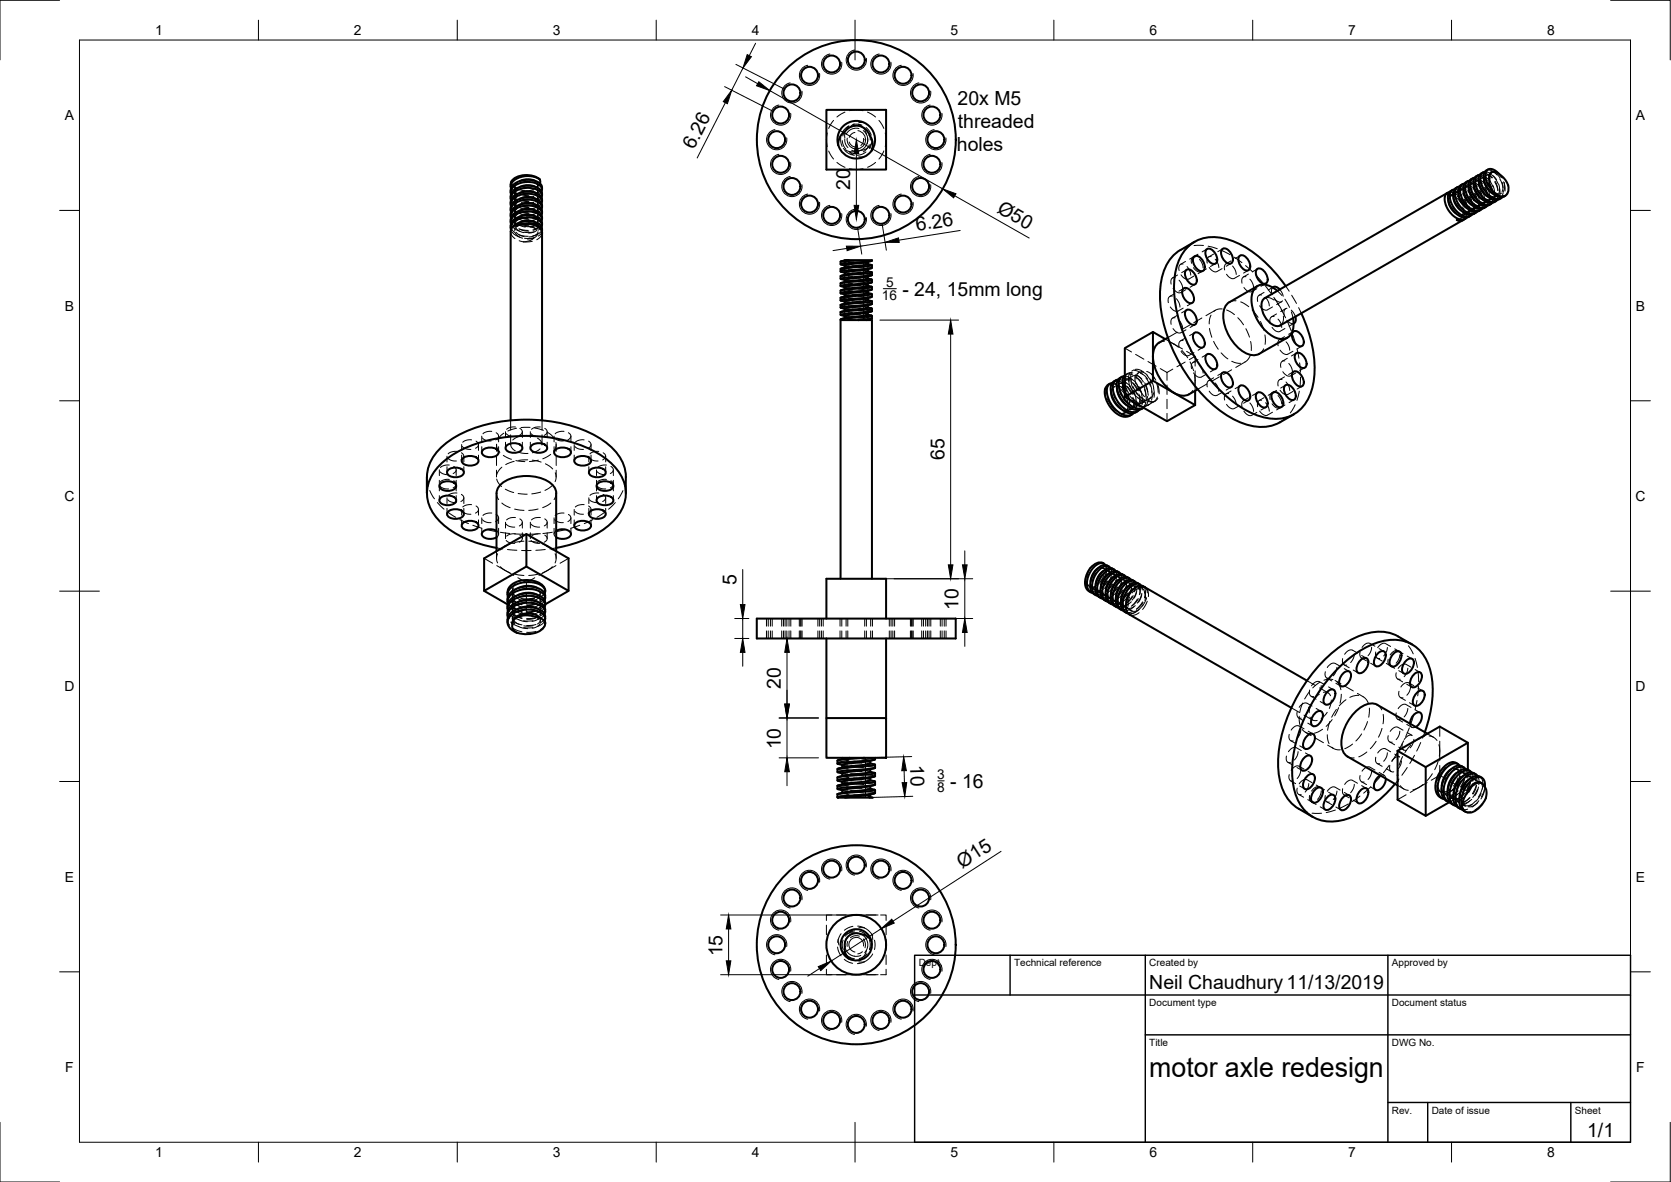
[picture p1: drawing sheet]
<svg xmlns="http://www.w3.org/2000/svg" width="420mm" height="297mm" viewBox="0 0 420 297" stroke-linecap="round" stroke-linejoin="round" font-family="sans-serif">
<defs><g id="words">
<text font-size="7" x="289" y="270.6">motor axle redesign</text>
<g font-size="4.9">
<text x="240.8" y="26.3">20x M5</text>
<text x="240.8" y="32.1">threaded</text>
<text x="174.5" y="37.8" transform="rotate(-63 174.5 37.8)">6.26</text>
<text x="240.6" y="38">holes</text>
<text x="213.8" y="47.8" transform="rotate(-90 213.8 47.8)">20</text>
<text x="250.5" y="53.2" transform="rotate(30 250.5 53.2)">Ø50</text>
<text x="230.5" y="58.1" transform="rotate(-9 230.5 58.1)">6.26</text>
<text x="226.9" y="74.3">- 24, 15mm long</text>
<text x="237.5" y="115.7" transform="rotate(-90 237.5 115.7)">65</text>
<text x="185.2" y="147.1" transform="rotate(-90 185.2 147.1)">5</text>
<text x="241" y="153.3" transform="rotate(-90 241 153.3)">10</text>
<text x="196.3" y="173.1" transform="rotate(-90 196.3 173.1)">20</text>
<text x="196.3" y="188.3" transform="rotate(-90 196.3 188.3)">10</text>
<text x="228.9" y="192.3" transform="rotate(88 228.9 192.3)">10</text>
<text x="238.9" y="198">- 16</text>
<text x="242" y="218.3" transform="rotate(-33 242 218.3)">Ø15</text>
<text x="181.6" y="240.3" transform="rotate(-90 181.6 240.3)">15</text>
<text x="289" y="248.5">Neil Chaudhury11/13/2019</text>
<text x="399.1" y="285.7">1/1</text>
</g>
<g font-size="3.5">
<text x="39" y="8.8">1</text>
<text x="89" y="8.8">2</text>
<text x="139" y="8.8">3</text>
<text x="189" y="8.8">4</text>
<text x="239" y="8.8">5</text>
<text x="289" y="8.8">6</text>
<text x="339" y="8.8">7</text>
<text x="389" y="8.8">8</text>
<text x="16.3" y="30.2">A</text>
<text x="411.3" y="30.2">A</text>
<text x="16.3" y="78">B</text>
<text x="411.3" y="78">B</text>
<text x="16.2" y="125.9">C</text>
<text x="411.2" y="125.9">C</text>
<text x="16.2" y="173.7">D</text>
<text x="411.2" y="173.7">D</text>
<text x="16.3" y="221.6">E</text>
<text x="411.3" y="221.6">E</text>
<text x="16.4" y="269.4">F</text>
<text x="411.4" y="269.4">F</text>
<text x="39" y="290.8">1</text>
<text x="89" y="290.8">2</text>
<text x="139" y="290.8">3</text>
<text x="189" y="290.8">4</text>
<text x="239" y="290.8">5</text>
<text x="289" y="290.8">6</text>
<text x="339" y="290.8">7</text>
<text x="389" y="290.8">8</text>
</g>
<g font-size="3.4">
<text x="221.7" y="75.5">16</text>
<text x="222.8" y="72.1">5</text>
<text x="235.6" y="195.8">3</text>
<text x="235.6" y="199.1">8</text>
</g>
<g font-size="2.5">
<text x="231" y="242.9">Dept.</text>
<text x="255" y="242.9">Technical reference</text>
<text x="289" y="242.9">Created by</text>
<text x="350" y="242.9">Approved by</text>
<text x="289" y="252.8">Document type</text>
<text x="350" y="252.8">Document status</text>
<text x="289" y="262.9">Title</text>
<text x="350" y="262.9">DWG No.</text>
<text x="350" y="279.9">Rev.</text>
<text x="360" y="279.9">Date of issue</text>
<text x="396" y="279.9">Sheet</text>
</g>
</g></defs>
<!-- layer: Visible -->
<g fill="none" stroke="#000" stroke-width=".51">
<path d="M207.8 27.6h15v15h-15zM210.8 36.5l-.2-1.2 .1-1.1 .3-1.1 .6-1 .9-.8 1.2-.6 1.3-.3 1.2 .1 1.3 .4 .8 .6 .8 .8 .6 1.1 .3 2.2-.2 .9-.6 1.3M210.8 36.4a4.7 4.7 0 0 0 3.8 3.4 4.7 4.7 0 0 0 4.6-2M218.7 34l.7 1.7v1.1l-.2 1M218.7 34a3.6 3.6 0 0 0-6.4-.8l-1.1 1.2-.4 1v1.1M130 56.7l2.1-.6 2.1 .2 1.6 .8 .4 .5v.7M130 56.7a5.6 5.6 0 0 1 6 1l.3 .8M134.5 55.8l-.9-.3-1.2-.1-1.7 .5M134.5 54.3l-.9-.3h-1.2l-1.7 .4M134.5 52.9l-.9-.4h-1.2l-1.7 .4M134.5 51.4l-.9-.3-1.2-.1-1.7 .4M134.5 49.9l-.9-.3-1.2-.1-1.7 .5"/>
<path d="M134.5 48.4l-1.2-.3-1-.1-1.6 .5M134.5 46.9l-1.2-.3h-1l-1.6 .4M134.5 45.4l-1.2-.3h-1l-1.6 .4M135.8 45.1a5.7 5.7 0 0 0-6.9 .1l-.4 .6-.1 1.1M135.8 46.1v-.2a1.09 1.09 0 0 0-1.1-1.3l-2.2-.4-2.3 .6a2.32 2.32 0 0 0-1.7 2.6M136.2 57v-.9l-.7-.8-1.2-.5-2-.2-1.9 .4-1.2 .8-.7 .9v1M136.2 55.5l-.1-1-.8-.8-1.7-.5h-1.5l-1.7 .4-1.1 .6-.7 .9-.1 1.2M136.2 54v-.7l-.7-.9-1.3-.6-1.9-.1-1.8 .3-1.2 .7-.8 1v1.1M136.2 52.6l-.1-1.1-.7-.7-1.5-.5-1.7-.1-1.7 .4-1.2 .7-.7 .8-.1 1.2M136.2 51.1l-.1-1-.8-.8-1.5-.5-1.6-.1-1.7 .4-1.2 .7-.8 1v1M136.2 49.6l-.1-1-.7-.8-1.6-.5-1.6-.1-1.7 .4-1.4 .8-.5 .8-.1 1.1M136.2 48.1l-.1-1-.8-.8-1.6-.5-1.5-.1-1.6 .4-1.3 .7-.8 1v1"/>
<path d="M136.3 47.6l-.1-1-.8-.8-1.4-.5-1.8-.1-1.5 .3-1.5 .8-.7 .9-.1 1.2M136.3 49.1l-.1-1-.8-.8-1.2-.5-2-.1-1.7 .4-1.4 .8-.6 .7-.1 1.3M136.3 50.6l-.2-1.1-.7-.7-1.3-.5-1.7-.1-1.7 .3-1.4 .7-.8 .9-.1 1.2M136.3 52.1l-.1-1-.8-.8-1.5-.6h-1.8l-1.9 .4-1.1 .7-.6 .8-.1 1.2M136.3 53.6l-.2-1.1-.6-.7-1.6-.6-1.8-.1-1.6 .4-1.3 .8-.7 .8-.1 1.2M136.3 55.1l-.1-1-.7-.8-1.6-.6-1.5-.1-1.8 .4-1.3 .6-.8 1-.1 1.2M136.3 56.5l-.2-1-.8-.9-1.4-.4-1.8-.1-1.7 .4-1.2 .7-.7 .9-.1 1.2M136.3 58l-.1-1-.6-.7-1.7-.6-1.5-.1-1.6 .2-1.2 .6-.8 .8-.4 .8v47.6M136.3 58.6v47M363.9 48.5l-45.9 26.4a3.5 3.5 0 0 0 0 4.6 3.5 3.5 0 0 0 3.9 2.3l46-26.5M364.2 50.4l.2 1 .4 .9 1.3 1.3M364.2 48.7a1.11 1.11 0 0 0-.9 1.5l.2 1.1 .5 1.2 1.5 1.8 1.7 .8h.9l.8-.4"/>
<path d="M364.4 48.3l-.8 .4M365.2 47.8l-.8 .5-.3 1 .1 1.4 .9 1.9 1.2 1.2 1.2 .7 1.1 .2 1.2-.5M365.5 49.7l.5 1.7 1.4 1.5M365.7 47.6l-.8 .4-.4 1 .2 1.4 .9 1.9 1.3 1.3 1.2 .7 1.2 .1 .8-.5M366.5 47l-.9 .7-.3 .9 .2 1.5 .8 1.6 1.3 1.4 1.1 .6 1.2 .3 1.2-.5M366.7 48.9l.6 1.8 1.4 1.5M366.9 46.9l-.8 .4-.3 .9 .2 1.6 .9 1.8 1.1 1.2 1.4 .8 1.2 .1 .8-.5M367.7 46.3l-.8 .6-.3 .9 .3 1.6 .8 1.7 1.2 1.3 1.3 .7 1 .1 1.1-.5M368 55.2a1.99 1.99 0 0 1-1.7 .1l1.1 .2 .6-.2M368 48.2l.6 1.7 1.3 1.5M368.2 46.2l-.8 .4-.3 .9 .1 1.4 1 1.9 1 1.2 1.4 .8 1.3 .1 .8-.5M368.5 55l-.5 .2"/>
<path d="M369 45.5l-.7 .6-.4 .9 .2 1.6 .8 1.7 1 1.1 1.5 .9 1.1 .2 1.1-.5M369.3 47.5l.5 1.6 1.4 1.6M369.5 45.4l-.8 .4-.3 1 .2 1.5 .8 1.7 1.2 1.4 1.4 .7 1.1 .1 .9-.5M370.3 44.8l-.9 .7-.2 .9 .2 1.5 .9 1.7 1 1.1 1.4 .9 1.1 .1 1.1-.4M370.6 46.7l.5 1.7 1.4 1.5M370.8 44.7l-.8 .4-.3 1 .2 1.5 .7 1.6 1.3 1.4 1.3 .7 1.2 .1 .9-.4M371.1 44.4l-.5 .6-.1 1.4 .4 1.2 .9 1.6 1.1 1 1.1 .7 1.1 .1 1.1-.5M371.6 44.1l-.5 .2M371.9 46l.4 1.5 .7 1 .8 .7M372.1 43.9l-.8 .4-.4 1 .3 1.8 .7 1.4 1.1 1.2 1.3 .8 1.2 .2 1.1-.5M372.4 43.6l-.6 .8v1.2l.5 1.6 .9 1.4 1.3 1.1 1.1 .5h.9l1-.4M372.9 43.3l-.5 .3"/>
<path d="M373.1 45.3l.7 1.8 1.3 1.4M373.4 43.2l-.9 .5-.3 1.5 .3 1.2 1 1.7 1 1 1.2 .7 1.2 .2 .9-.5M374.2 42.6l-.9 .7-.3 .8 .2 1.4 .7 1.6 1 1.2 1.2 .9 1.1 .3 1.1-.2M375.1 43.3l-.5 .3-.1 .4v1.7l.2 1.2 .5 1-1.2-1.8a2.59 2.59 0 0 1 .3-3.6 2.59 2.59 0 0 1 2.5 1.1M377.3 44.1l.9 .8 .8 1.2a2.39 2.39 0 0 1-.7 3.2 3.1 3.1 0 0 1-3.1-1.4M377.3 44l-.4-.3a1.39 1.39 0 0 0-1.8-.4 1.39 1.39 0 0 0-.6 1.7M378.5 49.2l-.2 .1M211.3 65.8v.6M211.3 67.6v.6M211.3 69.4v.6M211.3 71.2v.6M211.3 73v.7"/>
<path d="M211.3 76.6v.7M211.5 65.7l.9-.3h1.1l-2.1 .4M212.4 66.7v.5M212.4 68.5v.6M213.5 65.4l5.7 .1-7.8 .9 1 .3M218.2 78.5v.6l-.2 .1-4.9 .6-1.6 .4M218.2 76.7v.6l-.4 .1-4.5 .5-1.8 .5M218.2 74.9v.6l-.3 .1-4.9 .6-1.5 .4M218.2 73.1v.6l-.3 .1-4.5 .5-1.9 .4M218.2 71.3v.5l-.2 .2-4.9 .5-1.6 .4M218.2 69.5v.5l-.4 .2-4.9 .5-1.4 .4M218.2 67.6v.6l-.2 .1-4.8 .6-1.7 .4"/>
<path d="M218.2 65.8v.6l-.3 .1-4.9 .6-1.5 .4M218.2 66.3l1 .4-7.8 .9M218.2 68.1l1 .4-7.8 .9M218.2 70l1 .3-7.8 .9M218.2 71.8l1 .3-7.8 .9M218.2 73.6l1 .3-7.6 .8-.3 .1v.7M218.2 75.4l1 .3-7.8 .9M218.2 77.2l1 .4-7.4 .7-.5 .2v.6M218.2 79l1 .4-7.8 .9M219.1 78.3l-1.7 .4-4.7 .6-.3 .1v.6M219.1 76.5l-1.5 .4-4.9 .5-.3 .1v.6M219.1 74.7l-1.8 .4-4.5 .5-.4 .1v.6"/>
<path d="M219.1 72.8l-1.9 .5-4.5 .5-.3 .1v.6M219.1 71l-1.7 .4-4.7 .6-.3 .1v.6M219.1 69.2l-1.5 .4-4.8 .6-.4 .1v.6M219.1 67.4l-1.6 .4-5.1 .7M219.1 65.6l-1.5 .4-5.2 .7M219.2 76.4l-7.8 .9 1 .3M219.2 74.6l-7.9 .9 1.1 .3M219.2 72.8l-7.8 .8 1 .4M219.2 71l-7.9 .8 1.1 .4M219.2 69.1l-7.8 .9 1 .4M219.2 67.3l-7.8 .9 1 .3M219.2 77.5v.7l-.3 .1-7.5 .8 1 .3"/>
<path d="M219.2 66.7v.6M219.2 68.5v.6M219.2 70.3v.7M219.2 72.1v.7M219.2 73.9v.7M219.2 75.7v.7M219.2 79.4v.6M297.5 72.5a1.73 1.73 0 0 1 2.3 1.2 1.73 1.73 0 0 1-.2 2.5 2.66 2.66 0 0 1-2.1-3.7zM298.2 78a1.73 1.73 0 0 1 2.3 1.1 1.73 1.73 0 0 1-.2 2.5 2.66 2.66 0 0 1-2.1-3.6zM298.2 67.9a1.73 1.73 0 0 1 2.3 1.1 1.73 1.73 0 0 1-.2 2.5 2.66 2.66 0 0 1-2.1-3.6zM300.2 64.5a1.73 1.73 0 0 1 2.3 1.1 1.73 1.73 0 0 1-.2 2.5 2.66 2.66 0 0 1-2.1-3.6zM300.4 60.8a13.2 13.2 0 0 0-7.1 5.9 20.5 20.5 0 0 0-1.1 13 40.4 40.4 0 0 0 15.6 24.2 15.4 15.4 0 0 0 11.6 3.2l2.4-1 3.6-2"/>
<path d="M303.4 62.7a1.73 1.73 0 0 1 2.2 1.1 1.73 1.73 0 0 1-.1 2.5 2.66 2.66 0 0 1-2.1-3.6zM307.3 62.6a1.73 1.73 0 0 1 2.3 1.1 1.73 1.73 0 0 1-.2 2.6 2.66 2.66 0 0 1-2.1-3.7zM311.7 64.3a1.73 1.73 0 0 1 2.2 1.1 1.73 1.73 0 0 1-.1 2.6 2.66 2.66 0 0 1-2.1-3.7zM316 67.7a1.73 1.73 0 0 1 2.3 1.1 1.73 1.73 0 0 1-.2 2.5 2.66 2.66 0 0 1-2.1-3.6zM316.2 71.9l-7.1 4a4.2 4.2 0 0 0-1.5 4.4 11.5 11.5 0 0 0 6.1 8.6 3.3 3.3 0 0 0 2.9 0l7.1-4M320 72.2a1.25 1.25 0 0 1 1.8 .5M321.2 73.1a4.7 4.7 0 0 0-4.9-1.3 4.9 4.9 0 0 0-1.3 5.8 11 11 0 0 0 6.1 7.4 3 3 0 0 0 4.2-3.2l-.2-1.9M323.3 71.9a29.4 29.4 0 0 0-14.7-11.8 9.4 9.4 0 0 0-12.7 6.7 27.3 27.3 0 0 0 1.7 17.1 38.2 38.2 0 0 0 16 19.4 12.8 12.8 0 0 0 10.7 1.3 10.6 10.6 0 0 0 6-8.8 30.5 30.5 0 0 0-3.1-17.1M325.7 79.6a1.38 1.38 0 0 1-.4 1.7M211.3 80.4h4.5M211.3 80.3v65.1M215.8 80.4h3.4v65"/>
<path d="M218.2 80.3v.1M219.1 80.1l-1.3 .3M219.2 80l-3.4 .4M278.7 96.7a3.3 3.3 0 0 0-.5 3.9l1 1.7 .9 1a3.5 3.5 0 0 0 3.9 1.2l.6-.3M279.1 96.4l-.4 .3M279.4 98.7l.2 1 .5 1.1 .7 1.1 1 .8M279.7 96.3l-1 .4-.4 1.3 .3 1.7 1 2.2 1.2 1.4 1.6 .9 1.5 .2 1.1-.6M280.6 95.6l-.9 .6-.4 1.1 .1 1.5 .8 2 1.5 1.8 1.4 1 1.2 .3 1.2-.3M280.9 97.8l.5 1.9 .9 1.3 1 .8M281.1 95.4l-.9 .5-.4 1.2 .2 1.7 1.1 2.1 1.2 1.5 1.7 1 1.4 .2 1.1-.6M282.4 96.9l.4 1.7M282.6 94.5l-.8 .4-.5 1.2 .1 1.5 .7 1.7 1.1 1.6 1.1 1 1.9 .8 1.3-.2-.5 .3-1.3 .2-1.2-.4-1.5-1-1.2-1.5-.7-1.6-.3-1.9 .3-1.2 1-.7"/>
<path d="M282.8 95.2v.9M282.8 94.3l-.4 .7-.1 .8 .1 1.4 .4 1.1M289.9 95.7l-7.1 4.1 10.6 6.1 7.1-4.1M289.9 83.4l-7.1 4.1v12.3M289.9 95.7l5.3 3M291.5 86.1a4.2 4.2 0 0 0-1.5 4.4 11.9 11.9 0 0 0 5.2 8.2M293 85.2l-3.1-1.8v12.3M293.6 84.8l-2.2 1.3M295.2 98.7l5.3 3.1M300.2 83.7a1.73 1.73 0 0 1 2.3 1.1 1.73 1.73 0 0 1-.2 2.6 2.66 2.66 0 0 1-2.1-3.7zM300.5 98.2v3.6M301.1 97.8l-2.2 1.3-.9 .3-1.6-.1-1.2-.6"/>
<path d="M303.4 89.1a1.73 1.73 0 0 1 2.2 1.2 1.73 1.73 0 0 1-.1 2.5 2.66 2.66 0 0 1-2.1-3.7zM307.3 93.7a1.73 1.73 0 0 1 2.3 1.1 1.73 1.73 0 0 1-.2 2.6 2.66 2.66 0 0 1-2.1-3.7zM311.7 97a1.73 1.73 0 0 1 2.2 1.1 1.73 1.73 0 0 1-.1 2.6 2.66 2.66 0 0 1-2.1-3.7zM316 98.8a1.73 1.73 0 0 1 2.3 1.1 1.73 1.73 0 0 1-.2 2.5 2.66 2.66 0 0 1-2.1-3.6zM320 98.7a1.73 1.73 0 0 1 2.2 1.1 1.73 1.73 0 0 1-.1 2.5 2.66 2.66 0 0 1-2.1-3.6zM323.1 96.9a1.73 1.73 0 0 1 2.3 1.1 1.73 1.73 0 0 1-.2 2.5 2.66 2.66 0 0 1-2.1-3.6zM325.1 83.4a1.73 1.73 0 0 1 2.3 1.1 1.73 1.73 0 0 1-.2 2.5 2.66 2.66 0 0 1-2.1-3.6zM325.1 93.5a1.73 1.73 0 0 1 2.3 1.1 1.73 1.73 0 0 1-.2 2.5 2.66 2.66 0 0 1-2.1-3.6zM325.8 88.8a1.73 1.73 0 0 1 2.3 1.2 1.73 1.73 0 0 1-.2 2.5 2.66 2.66 0 0 1-2.1-3.7zM112.6 118.2a2.82 2.82 0 0 1 4 .3 1.73 1.73 0 0 1-2.1 1.4 1.73 1.73 0 0 1-2.1-1.4zM116.3 115.3a2.82 2.82 0 0 1 4 .3 1.73 1.73 0 0 1-2.1 1.4 1.73 1.73 0 0 1-2.1-1.4zM121.4 113.1a2.82 2.82 0 0 1 4 .4 1.73 1.73 0 0 1-2.1 1.4 1.73 1.73 0 0 1-2.1-1.4z"/>
<path d="M127.3 112a2.82 2.82 0 0 1 4 .4 1.73 1.73 0 0 1-2.1 1.4 1.73 1.73 0 0 1-2.1-1.4zM133.6 112a2.82 2.82 0 0 1 4 .4 1.73 1.73 0 0 1-2.1 1.4 1.73 1.73 0 0 1-2.1-1.4zM139.5 113.1a2.82 2.82 0 0 1 4 .4 1.73 1.73 0 0 1-2.1 1.4 1.73 1.73 0 0 1-2.1-1.4zM144.6 115.3a2.82 2.82 0 0 1 4 .3 1.73 1.73 0 0 1-2.1 1.4 1.73 1.73 0 0 1-2.1-1.4zM148.3 118.2a2.82 2.82 0 0 1 4 .3 1.73 1.73 0 0 1-2.1 1.4 1.73 1.73 0 0 1-2.1-1.4zM157.4 119.9v4.1M157.4 119.9a11.7 11.7 0 0 0-5.9-9.3 37.1 37.1 0 0 0-25.8-4.6 26.1 26.1 0 0 0-15.9 7.7 9.8 9.8 0 0 0-2.4 6.2l-.1 4.1M284.4 100.6l.4 .4M284.6 100.8l.8 .7 1.5 .6M286.1 103.3l-.6 .3M110.7 121.6a2.82 2.82 0 0 1 4 .4 1.73 1.73 0 0 1-2.1 1.4 1.73 1.73 0 0 1-2.1-1.4zM110.7 125.2a2.82 2.82 0 0 1 4 .4 1.73 1.73 0 0 1-2.1 1.4 1.73 1.73 0 0 1-2.1-1.4z"/>
<path d="M112.6 128.6a2.82 2.82 0 0 1 4 .4 1.73 1.73 0 0 1-2.1 1.4 1.73 1.73 0 0 1-2.1-1.4zM116.3 131.6a2.82 2.82 0 0 1 4 .3 1.73 1.73 0 0 1-2.1 1.4 1.73 1.73 0 0 1-2.1-1.4zM124.8 138.5l.1-14.6a4.2 4.2 0 0 1 3-3.4 11.5 11.5 0 0 1 10.5 .9 3.3 3.3 0 0 1 1.5 2.5l-.1 14.6M124.9 133.4a2.93 2.93 0 0 0-3.7 .5 1.24 1.24 0 0 0 1.3 1.5h1l1.4-.4M124.9 137.7a25.2 25.2 0 0 1-15.2-7.7 9.2 9.2 0 0 1 .6-12.8 27.2 27.2 0 0 1 15.7-7.2 38.3 38.3 0 0 1 24.9 4.2 12.6 12.6 0 0 1 6.4 8.8 10.4 10.4 0 0 1-4.3 9.1 28.3 28.3 0 0 1-13.1 5.6M132.4 134.2v8.2l-10.7 6.1v-8.2l10.7-6.1 10.6 6.1v8.2l-10.6-6.1M139.9 133.4a2.93 2.93 0 0 1 3.6 .5 1.24 1.24 0 0 1-1.3 1.5h-1.5l-.8-.4M144.6 131.6a2.82 2.82 0 0 1 4 .3 1.73 1.73 0 0 1-2.1 1.4 1.73 1.73 0 0 1-2.1-1.4zM148.3 128.6a2.82 2.82 0 0 1 4 .4 1.73 1.73 0 0 1-2.1 1.4 1.73 1.73 0 0 1-2.1-1.4zM150.2 125.2a2.82 2.82 0 0 1 4 .4 1.73 1.73 0 0 1-2.1 1.4 1.73 1.73 0 0 1-2.1-1.4zM150.2 121.6a2.82 2.82 0 0 1 4 .4 1.73 1.73 0 0 1-2.1 1.4 1.73 1.73 0 0 1-2.1-1.4zM121.7 148.5l6 3.4"/>
<path d="M128.8 156.6v.1M130.8 145.9l-1.9 .8a2.65 2.65 0 0 0-1.3 2.1v.6M130.8 145.9a6.2 6.2 0 0 1 6.1 1.7l.2 1M133.9 154.9l1.9 .4 1.2 .9M133.9 154.8a4.4 4.4 0 0 0-5 1.4v1.7l.6 .8 .6 .4-1.3-.7-.7-.7a2.44 2.44 0 0 1 1.4-3.7l2.1-.7 1.7-.1 2 .4 .9 .5 .5 .5a1.4 1.4 0 0 1 .2 1.5M135 147.7l-1-.4-1.4-.1-1.3 .2-1 .4M135 149.4l-1.1-.4h-1.3l-1.1 .1-1.2 .4M135 151.2l-1.1-.4-1.5-.1-2.1 .6M135 152.9l-1-.4-1.2-.1-1.2 .1-1.3 .5M135.7 155.3l-.7-.7-1.4-.4h-1.9l-1.7 .7a2.26 2.26 0 0 0-1.2 1.7M136.9 154.3l.2-.6-.2-.6-1.1-1-2.1-.6h-1.8l-2.1 .5-1.1 .7-1 1.3v1.2M136.9 152.6l.1-1.1-1-1-1.5-.6-2.3-.1-1.9 .3-1.6 .8-.9 1.3-.1 1.3"/>
<path d="M136.9 150.9l.1-1.1-1-1-2.1-.7h-2.1l-2.1 .5-1.1 .8-.8 1-.1 1.3M136.9 149.1l.2-.6-.2-.6-1-.9-1.7-.6-2.1-.1-2.1 .5-1.4 .8-.8 1.1-.1 1.3M137 156.2l.1 .4M137 156.2a2.38 2.38 0 0 1-1.9 2.7l-2.1 .4h-1.5l-1.4-.3M137.1 150.3l-.1-1.2-1.2-1-1.8-.6h-2.2l-1.8 .4-1.5 .9-.8 1.1-.1 1.3M137.1 152l-.1-1.1-1.1-1.1-2-.6h-2l-1.9 .4-1.5 .9-.8 1.1-.1 1.3M137.1 153.8l-.3-1.4-.9-.8-2.1-.7h-1.9l-2.1 .5-1.2 .8-.8 1-.2 1.5M137.1 155.5l-.2-1.3-1-.9-2.1-.7h-1.8l-2 .5-1.4 .8-.8 1-.2 1.5M137.1 156.6v.1M143 148.5l-5.9 3.4M190.3 155.5h50v5h-50zM207.8 155.5v-10.1h15v10.1"/>
<path d="M276 142.8l-.6 .6-.6 .9-.6 1.8M277.3 143.6l-1.2 1.3-.6 1.9M277.6 141.7a2.57 2.57 0 0 0-3.5 1.1l-1 1.8-.3 2 .5 1.6 1 .6M277.9 142l-.7-.5-.8 .1-.7 .4-.9 .8-1.1 1.8-.4 1.5v1.3l.6 1.2 .8 .4M278.6 144.3l-.7 .7-.6 .9-.5 1.7M278.8 142.4l-.9-.4-1.2 .3-1.2 1.2-.9 1.3-.4 1.3v1.7l.4 1.1 .9 .7M279.2 142.7l-.8-.5-1 .2-1.2 1-1 1.6-.5 1.5-.1 1.5 .4 1.1 1 .6M279.9 145.1l-.8 .7-.5 .8-.5 1.7M280.1 143.1l-.7-.4h-.5l-1 .4-1.2 1.2-.9 1.5-.4 1.7 .1 1.3 .4 .9 .9 .6M280.5 143.5l-.7-.5-1.2 .2-1.3 1.1-.8 1.4-.6 1.8v1.2l.5 1.3 .9 .5M281.2 145.8l-1.3 1.5-.5 1.8M281.4 143.9l-.9-.4-1.2 .3-1.2 1.1-.9 1.5-.5 1.7v1.2l.5 1.1 .9 .7"/>
<path d="M281.8 144.2l-.7-.5-1.1 .2-1.3 1.1-1 1.5-.5 1.8v1.2l.5 1.2 .9 .5M282.4 146.5l-.8 .8-.5 .8-.5 1.7M282.7 144.6l-.9-.4-1.3 .3-1.2 1.2-.9 1.4-.4 1.7v1.3l.4 1 1 .7M283 144.9l-.3-.3-.6-.2-1.1 .4-1 .9-.9 1.4-.6 1.7v1.4l.4 1.2 .9 .6M283.7 147.3l-.8 .7-.5 .9-.5 1.6M284 145.3l-1.1-.4-1 .3-1.3 1.1-.8 1.5-.5 1.5v1.5l.5 1.1 .9 .6M284.3 145.7l-.8-.5-1.1 .3-1.2 1-.8 1.3-.5 1.2-.2 1.8 .6 1.4 .8 .5M285 148l-1.2 1.4-.6 1.9M285.3 146.1l-.9-.4-1.2 .3-1.1 .9-1.1 1.8-.4 1.5v1.4l.4 1 1 .7M285.6 146.4l-.9-.5-1 .3-1.1 .9-1 1.6-.5 1.5-.1 1.5 .4 1.1 1 .6M286.6 146.8l-1-.4-1.1 .3-1.2 1-1 1.7-.5 1.6 .1 1.4 .4 .9 1 .7M286.9 147.2l-.7-.5-.9 .1-1.2 .9-.9 1-.6 1.4-.3 1.3 .2 1.6 .6 .9 41.6 24"/>
<path d="M287.8 147.6l-.4-.3a3.1 3.1 0 0 0-3.5 2.1l-.6 1.5a3.6 3.6 0 0 0 .4 3.3M287.9 147.6a1.48 1.48 0 0 0-1.5 0 1.77 1.77 0 0 1 1.6 0l40.6 23.5M207.8 160.5v20M222.8 160.5v20M330.8 179.1a1.06 1.06 0 0 1 1.4-.3 1.06 1.06 0 0 1 .4 1.4l-.4 1a1.73 1.73 0 0 1-2.3 1.1 2.57 2.57 0 0 1 .9-3.2zM333.9 173.7a1.06 1.06 0 0 1 1.4-.4 1.06 1.06 0 0 1 .4 1.5l-.4 1a1.73 1.73 0 0 1-2.2 1.1 2.57 2.57 0 0 1 .8-3.2zM337.8 169.1a1.06 1.06 0 0 1 1.5-.4 1.06 1.06 0 0 1 .4 1.5l-.4 1a1.73 1.73 0 0 1-2.3 1.1 2.57 2.57 0 0 1 .8-3.2zM342.2 165.8a1.06 1.06 0 0 1 1.4-.4 1.06 1.06 0 0 1 .4 1.5l-.4 1a1.73 1.73 0 0 1-2.2 1.1 2.57 2.57 0 0 1 .8-3.2zM346.6 164.1a1.06 1.06 0 0 1 1.4-.4 1.06 1.06 0 0 1 .4 1.5l-.4 1a1.73 1.73 0 0 1-2.3 1.1 2.57 2.57 0 0 1 .9-3.2zM350.5 164.2a1.06 1.06 0 0 1 1.5-.4 1.06 1.06 0 0 1 .3 1.4l-.4 1a1.73 1.73 0 0 1-2.2 1.1 2.57 2.57 0 0 1 .8-3.1zM353.6 166a1.06 1.06 0 0 1 1.5-.4 1.06 1.06 0 0 1 .4 1.4l-.4 1a1.73 1.73 0 0 1-2.3 1.1 2.57 2.57 0 0 1 .8-3.1zM355 162a14.1 14.1 0 0 0-7.3-3.2 17.8 17.8 0 0 0-11.7 4.4 39.6 39.6 0 0 0-14.6 28.6 13.4 13.4 0 0 0 4.1 10.7l4.6 2.8"/>
<path d="M355.6 169.4a1.06 1.06 0 0 1 1.5-.4 1.06 1.06 0 0 1 .4 1.4l-.4 1a1.73 1.73 0 0 1-2.3 1.1 2.57 2.57 0 0 1 .8-3.1zM356.3 174a1.06 1.06 0 0 1 1.5-.4 1.06 1.06 0 0 1 .4 1.5l-.4 1a1.73 1.73 0 0 1-2.3 1.1 2.57 2.57 0 0 1 .8-3.2zM207.8 180.5h15v9.9h-15zM211.8 190.4v.4M212 190.7l-1.3 .3M212 194.9l-1.3 .4M212 199.2l-1.3 .3M213.7 190.4l-1.7 .3M217.3 190.4l-6.5 .6-.2 .1v.8M218.6 191.3l-6.4 .7-.4 .2v.7M218.6 193.4l-6.4 .7-.4 .2v.7M218.6 197.6l-6.5 .8-.3 .1v.7"/>
<path d="M218.8 191.8l1.2 .4-9.2 .9-.2 .1v.8M218.8 193.9l1.2 .4-9.2 .9-.2 .2v.7M218.8 196.1l1.2 .3-9.2 1-.2 .1v.7M218.8 198.2l1.2 .4-1.7 .2-7.2 .6-.5 .2v.7M218.8 191.2v.7l-.3 .1-6 .7-1.8 .5M218.8 193.3v.7l-.3 .1-6.5 .8M218.8 195.4v.7l-.3 .2-6 .6-1.8 .5M218.8 197.6v.6l-.3 .2-6.5 .8M218.8 199.7v.6l-.1 .2h-6.2M219.9 195.2l-1.8 .4-5.9 .7-.4 .1v.7M219.9 197.3l-1.3 .3M219.9 193l-1.3 .4"/>
<path d="M219.9 190.9l-1.3 .4M220 198.6v.7l-.5 .2-7.9 .6-1 .3 1.9 .1 4.4-.5 3-.6M220 196.4v.8l-.5 .1-7.2 .6-1.7 .3 1.2 .4M220 194.3v.8l-.4 .1-7.3 .6-1.7 .3 1.2 .4M220 192.2v.8l-.5 .1-7.2 .6-1.7 .3 1.2 .4M220 190.4v.4l-.5 .2-7.7 .6-1.2 .3 1.2 .4M328 190.3a1.06 1.06 0 0 1 1.5-.4 1.06 1.06 0 0 1 .4 1.5l-.4 1a1.73 1.73 0 0 1-2.3 1.1 2.57 2.57 0 0 1 .8-3.2zM328.7 184.9a1.06 1.06 0 0 1 1.5-.4 1.06 1.06 0 0 1 .4 1.4l-.4 1a1.73 1.73 0 0 1-2.3 1.1 2.57 2.57 0 0 1 .8-3.1zM328.7 195a1.06 1.06 0 0 1 1.5-.4 1.06 1.06 0 0 1 .4 1.4l-.4 1a1.73 1.73 0 0 1-2.3 1.2 2.57 2.57 0 0 1 .8-3.2zM330.8 198.4a1.06 1.06 0 0 1 1.4-.4 1.06 1.06 0 0 1 .4 1.4l-.4 1a1.73 1.73 0 0 1-2.3 1.1 2.57 2.57 0 0 1 .9-3.1zM338.8 190.1l12.6 7.3M342.2 198.5a1.06 1.06 0 0 1 1.4-.4 1.06 1.06 0 0 1 .4 1.5l-.4 1a1.73 1.73 0 0 1-2.2 1.1 2.57 2.57 0 0 1 .8-3.2z"/>
<path d="M347.1 194.9a2.93 2.93 0 0 0-1.4 3.4 1.25 1.25 0 0 0 1.9-.4l.5-.9 .3-1.4M351.4 188.7l10.6-6.1 7.1 4.1-10.6 6.1zM351.4 188.7v12.3l7.1 4v-12.2M354.5 181.9a2.93 2.93 0 0 1 2.3-2.9 1.23 1.23 0 0 1 .6 1.8l-.7 1.3-.7 .6M358.3 184a25.2 25.2 0 0 0 .9-17 9.2 9.2 0 0 0-11.5-5.9 27.2 27.2 0 0 0-14.1 10.1 38.2 38.2 0 0 0-8.7 23.6 12.2 12.2 0 0 0 5.4 10.6 11.7 11.7 0 0 0 10.4-.4 29.3 29.3 0 0 0 10.1-8M358.9 184.4l-12.6-7.3a4.2 4.2 0 0 0-4.5 .9 11.5 11.5 0 0 0-4.5 9.6 3.3 3.3 0 0 0 1.5 2.5M364.8 193.4l-.9 .8-.7 1-.7 2.3M366.3 194.2l-1.4 1.5-.7 1.4-.2 1.2M366.6 192a1.75 1.75 0 0 0-1.6-.4l-1.6 .8-1.2 1.4-.9 1.8-.4 2.2a2.76 2.76 0 0 0 1.2 2.5l.5 .3M367 192.4l-.4-.4-.6-.2-1.4 .4-1.4 1.3-1 1.5-.7 2.1v1.6l.5 1.4 .5 .5 .7 .2M367.8 195.1l-.8 .7-.8 1-.5 1.2-.2 1.2M368.1 192.9l-.9-.5h-.6l-1.2 .5-1.4 1.4-.9 1.5-.6 1.8v2l.5 1.1 1.1 .8"/>
<path d="M368.5 193.3l-.4-.4-.6-.2-1.5 .4-1.2 1-1.1 1.9-.6 1.8-.1 1.6 .5 1.6 1.1 .7M369.1 193.4l-.5-.1h-.8l-1.2 .7-1.4 1.6-.9 1.6-.4 1.6 .1 1.5 .6 1.4 1 .7M369.1 193.4l.5 .3M369.1 186.7v6.7M369.3 195.9l-.9 .9-.7 .9-.4 1-.3 1.4M370 194.1l-.5-.4-.5-.1-1.4 .3-1.3 1.2-1.2 1.8-.5 1.8-.1 1.8 .6 1.5 1 .6M371.1 194.6l-1.2-.5-1.5 .5-1.3 1.2-1.1 1.9-.5 1.8-.1 1.5 .6 1.4 1.1 .8M371.5 195l-.9-.6-1.6 .4-1.2 1.2-1.3 1.9-.5 2.1v1.4l.5 1.3 1.1 .7M372.6 195.5l-1.1-.5-1.3 .3-1.4 1.1-1.1 1.7-.7 1.9-.1 1.9 .7 1.5 .9 .6M372.6 196.9l-.7-.4-.7 .1-.7 .4-.8 .9-1.6 2.7-.5 2.2M373.2 197.6l.5 .9 .1 .9a5.2 5.2 0 0 1-2.9 4.4 2 2 0 0 1-3.2-.9M373.2 197.6a1.49 1.49 0 0 0-2.4-.5l-1.3 1.1-.6 1.1"/>
<path d="M373.4 197.8l-.2-1.7-.8-.7h-1.1l-1.6 .9-1.1 1.4-.8 1.7-.4 2 .2 1.4M218.8 200.3l.6 .2h-.7M333.9 200.2a1.06 1.06 0 0 1 1.4-.4 1.06 1.06 0 0 1 .4 1.5l-.4 .9a1.73 1.73 0 0 1-2.2 1.2 2.57 2.57 0 0 1 .8-3.2zM337.8 200.3a1.06 1.06 0 0 1 1.5-.4 1.06 1.06 0 0 1 .4 1.4l-.4 1a1.73 1.73 0 0 1-2.3 1.1 2.57 2.57 0 0 1 .8-3.1zM364.4 201.6l-5.9 3.4M216.4 234.8l1.5 .4 1.2 1.3M216.4 234.7a2.91 2.91 0 0 0-4 3.2M219.1 236.5l-.5-1.2-1-1.1-1.5-.6h-1.5l-1.3 .5-1 .8-.6 .9-.3 1.3 .1 1.3 .3 .9 .8 1 .9 .6-.9-1.3-.2-1.7M219.1 236.5a3.9 3.9 0 0 1-1.4 4 3.9 3.9 0 0 1-4.2 .4"/>
<circle cx="203.5" cy="18.9" r="2.13"/>
<circle cx="209.1" cy="16.1" r="2.13"/>
<circle cx="215.3" cy="15.1" r="2.13"/>
<circle cx="221.5" cy="16.1" r="2.13"/>
<circle cx="227.1" cy="18.9" r="2.13"/>
<circle cx="195.3" cy="35.1" r="2.13"/>
<circle cx="196.3" cy="28.9" r="2.13"/>
<circle cx="199.1" cy="23.3" r="2.13"/>
<circle cx="215.3" cy="35.1" r="25"/>
<circle cx="231.5" cy="23.3" r="2.13"/>
<circle cx="234.3" cy="28.9" r="2.13"/>
<circle cx="235.3" cy="35.1" r="2.13"/>
<circle cx="196.3" cy="41.3" r="2.13"/>
<circle cx="199.1" cy="46.9" r="2.13"/>
<circle cx="203.5" cy="51.3" r="2.13"/>
<circle cx="209.1" cy="54.1" r="2.13"/>
<circle cx="215.3" cy="55.1" r="2.13"/>
<circle cx="221.5" cy="54.1" r="2.13"/>
<circle cx="227.1" cy="51.3" r="2.13"/>
<circle cx="231.5" cy="46.9" r="2.13"/>
<circle cx="234.3" cy="41.3" r="2.13"/>
<circle cx="209.1" cy="218.4" r="2.13"/>
<circle cx="215.3" cy="217.4" r="2.13"/>
<circle cx="221.5" cy="218.4" r="2.13"/>
<circle cx="195.3" cy="237.4" r="2.13"/>
<circle cx="196.3" cy="231.2" r="2.13"/>
<circle cx="199.1" cy="225.7" r="2.13"/>
<circle cx="203.5" cy="221.3" r="2.13"/>
<circle cx="215.3" cy="237.4" r="25"/>
<circle cx="215.3" cy="237.4" r="7.5"/>
<circle cx="227.1" cy="221.3" r="2.13"/>
<circle cx="231.5" cy="225.7" r="2.13"/>
<circle cx="234.3" cy="231.2" r="2.13"/>
<circle cx="235.3" cy="237.4" r="2.13"/>
<circle cx="196.3" cy="243.6" r="2.13"/>
<circle cx="199.1" cy="249.2" r="2.13"/>
<circle cx="203.5" cy="253.6" r="2.13"/>
<circle cx="209.1" cy="256.5" r="2.13"/>
<circle cx="215.3" cy="257.4" r="2.13"/>
<circle cx="221.5" cy="256.5" r="2.13"/>
<circle cx="227.1" cy="253.6" r="2.13"/>
<circle cx="231.5" cy="249.2" r="2.13"/>
<circle cx="234.3" cy="243.6" r="2.13"/>
</g>
<!-- layer: Hidden -->
<g fill="none" stroke="#000" stroke-width=".25">
<path d="M208 33.4l-.2 1.7 .2 1.7M208.4 38l1.2 2M209.6 30.3l-1.2 2M211.4 34.5v.9l.4 1.4M211.8 35.3l.3 1.3 .6 .9M212.4 37.8l1.1 .8 .9 .3M212.4 28.2l-2 1.2M212.5 33l-.6 1.2M213.3 31.7l-.7 .6-.8 1.1M213.5 31.6l-.9 1.4-.2 1.7M213.6 27.8l1.7-.2 1.7 .2M214.4 31.3l1.3-.1 1 .3"/>
<path d="M214.8 31.2l-1.1 .8M214.8 32.3h1.2M215.8 31.2l1.3 .9 .4 .6 .3 1M215.9 30.8h1.4M215.9 38.6h-1.1l-1.2-.4 1.2 .9M217.1 32.8l.7 .9M217.3 39.4h-1.4M217.4 37.1a5.4 5.4 0 0 1-3.7 1l-.9-.3-.8-.5M217.7 38.2l-.9 .5-1.2 .3M217.8 32.1l.8 .8 .5 1.1M217.8 33.7l.4 1.4-.2 1M218.1 28.2l2.1 1.2"/>
<path d="M218.6 36.4l-.7 1.1-.8 .6M218.7 34l.1 1.2M219.1 36.1l-1.2 1.2-1.5 .5M219.2 35.1l-.1 1.1-.6 1.1M221 30.3l1.2 2M222.2 37.9l-1.2 2.1M222.6 33.4l.2 1.7-.2 1.7M128.4 50.8l.3 .9 .7 .8M128.4 46.4l.2 .7 .8 .9M128.4 47.8l.2 .8 .8 .9M128.4 49.3l.2 .9 .8 .8M128.4 52.3l.2 .8 .8 .9"/>
<path d="M128.4 53.8l.3 .9 .7 .7M128.4 55.3l.2 .8 .8 .8M128.4 56.7l.3 .9 .7 .8M128.4 58.2a2.1 2.1 0 0 0 1.1 1.8M128.6 45.6l.4 1 1.7 1.1M128.8 58.3l1 .9 .9 .4M128.8 56.8l.8 .8 1.1 .5M128.8 55.3l.9 .9 1 .4M128.8 53.9l.8 .7 1.1 .6M128.8 52.4l.8 .7 1.1 .6M128.8 50.9l.8 .8 1.1 .5M128.8 49.4l.8 .8 1.1 .5"/>
<path d="M128.8 47.9l.6 .7 1.3 .6M129.4 47.1v.5M129.4 48.6v.5M129.4 50.1v.5M129.4 51.6v.5M129.4 53.1v.5M129.4 56v.5M129.4 57.5v.5M129.5 58.5l.7 .8 1.2 .6M129.6 47a1.55 1.55 0 0 0 .8 2M129.7 57.3l.8 .7 1.2 .5M129.8 58.4l.9 .7 1.1 .4"/>
<path d="M129.8 48.2a1.42 1.42 0 0 0 .3 2.1l-.6 1v.6l.3 .5M129.9 56.1l1.1 .7 1.1 .3M130 56.7l2.1-.1 2 .5 .8 .5M130 47.3l1.1 .5 .9 .1M130 49.4a1.42 1.42 0 0 0-.2 2.1M130.1 54.8l-.6 .9v.6l.3 .6M130.1 53.3l-.6 1v.5l.3 .6M130.1 51.8l-.6 1v.6l.3 .5M130.1 48.8l-.6 1 .3 1.1M130.1 47.4l-.6 1 .3 1.1M130.1 45.9l-.6 1 .3 1.1M130.2 54.8l1 .6 1.2 .2"/>
<path d="M130.3 50.7a1.53 1.53 0 0 0-.7 2.1M130.5 48.6l2.3 .4M130.5 50.1l2.3 .4M130.5 51.5l2.3 .5M130.5 53.1l2.3 .4M130.5 54.5l2.3 .4M130.5 56l2.3 .4M130.5 57.5l2.3 .4M130.5 59l2.3 .4M130.5 53.6l1 .4 1.3 .1M130.6 52a1.68 1.68 0 0 0-1.1 1.9M130.7 57.6l1 .4 1.3 .1"/>
<path d="M130.7 56.1l1.1 .4 1.2 .1M130.7 54.6l.7 .3 1.6 .2M130.7 53.2l.7 .3 1.6 .1M130.7 51.7l.7 .3 1.6 .1M130.7 50.2l.9 .3 1.4 .2M130.7 48.7l.9 .3 1.4 .2M130.7 55.9l-.8 .6-.4 .7M130.8 52.2l.9 .3 1.4 .1M130.9 53.3a2 2 0 0 0-1.4 1.8l-.1-.6M131.1 50.9l1.2 .2h1.2M131.2 54.7l-.3 .1a2.16 2.16 0 0 0-1.4 1.4M131.5 49.5l.9 .2 1.4-.1"/>
<path d="M131.6 56.1l-1.3 .5-.7 .8M131.7 51.6l1.1-.1 1.2 .2M132 53h1.3l1.1 .3M132.4 54.5l1.3 .1 1 .4M132.7 45.6l-1 .1-1.3 .5M132.7 56l1.2 .1 1.1 .5M133 47.1h-1.2l-1.1 .4M133.1 56.9l1.6 .6M133.4 48.6h-1.3l-1.1 .2M133.7 50.1l-1-.1-1.3 .2M133.9 45.7h.2a1.14 1.14 0 0 1 1 1.6M134.2 48l-1.1 .2-1.3-.1"/>
<path d="M134.2 47.3a1.01 1.01 0 0 1 .9 .6 1.01 1.01 0 0 1-.2 1.2M134.2 59.7l-2.3 .2M134.2 58.3l-2.3 .1M134.2 56.8l-2.3 .1M134.2 55.3l-2.3 .1M134.2 53.8l-2.3 .1M134.2 52.3l-2.3 .2M134.2 50.8l-2.3 .2M134.2 49.4l-2.3 .1M134.3 59.8l-1.7 .3M134.5 55.8l.6 .5 .1 .6-.4 .6-.6 .4M134.5 54.3l.6 .5 .1 .6-.4 .6-.6 .4"/>
<path d="M134.5 52.9l.6 .4 .1 .6-.4 .7-.6 .3M134.5 51.4l.6 .5 .1 .6-.4 .6-.6 .3M134.5 49.9l.6 .5 .1 .5-.3 .6-.7 .4M134.5 48.4l.6 .5 .1 .6-.3 .5-.7 .4M134.5 46.9l.6 .5 .1 .6-.3 .5-.7 .4M134.5 45.4l.7 .8-.2 .7M134.5 48.9h.1a.93 .93 0 0 1 .6 .9 .93 .93 0 0 1-.6 .9M134.8 50.6a.99 .99 0 0 1 .4 1 .99 .99 0 0 1-.9 .8M135 46.9l-.8 .7-1 .3M135.1 52.3a1.14 1.14 0 0 1-1.1 1.7M135.1 57.7l-.8 .6-1.4 .3M135.1 58.7l-.8 .6-1.3 .2"/>
<path d="M135.2 55.9a1.96 1.96 0 0 1-1.9 1.2M135.2 54.1a1.44 1.44 0 0 1-1.6 1.4M135.2 58.5a2.39 2.39 0 0 1-1.2 1.5l-1 .5-1.4 .3M135.3 46.4v.5M135.3 47.9v.5M135.3 49.3v.5M135.3 50.8v.5M135.3 52.3v.5M135.3 53.8v.5M135.3 55.3v.5M135.3 56.8v.5M135.3 58.2v.4"/>
<path d="M135.8 46.1l-.8 .8M136 47.8l-.9 .7-1.1 .4M136 49.3l-.9 .7-1.1 .4M136 50.8l-.7 .6-1.3 .4M136 52.2l-.9 .8-1.1 .3M136 53.7l-.9 .8-1.1 .3M136 55.2l-.7 .7-1.3 .4M136 56.7l-.9 .8-1.1 .3M136 58.2l-.9 .7-1.1 .4M136.2 57l-.9 .8M136.2 55.5l-.9 .9M136.2 54l-.9 .9"/>
<path d="M136.2 52.6l-.9 .8M136.2 51.1l-.9 .8M136.2 49.6l-.9 .8M136.2 48.1l-.9 .8M136.2 58.3l-.4 .7-.4 .3M136.3 58.6l-.3 .8-1 .8M210.4 40.8l2.1 1.2M213.6 42.4l1.7 .2 1.7-.2M220.2 40.8l-2.1 1.2M364.2 48.7h.4a5.7 5.7 0 0 1 2.7 2.2M364.4 48.3l1.1 .2 1 .6M364.4 49.5l.5-.3 .9 .3"/>
<path d="M365 49.1l-.4 .2M365.3 52.1l.8 1 .9 .5M365.3 49a1.34 1.34 0 0 0-.5 2M365.5 47.9l.8 .3 1.1 .9M365.6 48.9l.2-.3 .6-.1 1.2 .6M365.7 47.6l1.1 .3M366.3 48.3l-.4 .2M366.4 51l.6 .9 1 .8M366.4 49.3l.9 1 .5 1M366.8 47.2l.8 .2 1.1 1M366.8 48.2l.4-.4 .5-.1 1.1 .7M366.9 46.9l1.2 .3"/>
<path d="M367 48.2a1.08 1.08 0 0 0-1.1 .5 1.08 1.08 0 0 0 .1 1.2M367.3 49.9l1.1 2.1M367.5 49.9l.6 1.1 .8 .8M367.6 47.6l-.4 .2M367.7 48.7l1.3 2M367.8 52l.2 1.1-.3 1M368 48.8l.7 .9 .5 1.1M368 46.4l.9 .3 1.1 1M368 52.4v1.1l-.5 1.2-.5 .5-.7 .1M368.1 47.5l.3-.4 .5-.1 1.2 .6M368.2 46.2l1.2 .2M368.3 50l.5 1.2 .1 1.1-.8-2.2"/>
<path d="M368.6 47.6a.97 .97 0 0 0-1.1 .1 .97 .97 0 0 0-.3 1.1M368.6 53.7l-.4 .2M368.6 48.9l.5 .8 .8 1.1M368.6 53.4l-.3 .5-.6 .2-.8-.1-.8-.4M368.7 53.2l-.1 1.2-.7 .9M368.9 46.8l-.4 .3M369 53.5l-.3 1-.7 .7M369 47.9l1.3 2M369.3 45.7l.9 .3 1.1 .9M369.4 52v.1a1.55 1.55 0 0 1-1.2 1.7M369.4 51.8l.1 1.3-.3 1M369.4 49.4l.8 2.2"/>
<path d="M369.4 46.7l.2-.3 .6-.2 1.2 .7M369.5 48.4l.6 .9 .4 1.2M369.5 45.4l1.1 .3M369.5 49.3l.6 1.2 .1 1M369.8 47.8l.4 1 .8 1M369.9 53l-.5 .2M369.9 52.7l-.4 .5-.5 .2-.9-.1-.7-.4M370.2 47.1a.96 .96 0 0 0-1.1-.4 .96 .96 0 0 0-.6 1M370.2 46.1l-.5 .2M370.2 52.8l-.2 .9-.7 .8M370.3 47.2l1.3 2M370.6 44.9l.9 .4 1.1 .9"/>
<path d="M370.6 51.7a1.41 1.41 0 0 1-1.5 1.4M370.6 51.1l.2 1.1-.3 1.2M370.7 48.6l.8 2.2M370.7 46l.3-.4 .5-.1 1.2 .6M370.8 44.7l1.1 .3M370.8 48.6l.6 1.3 .1 .9M371 47.9l.6 1.1 .3 1.1M371 46.7l.4 1.1 .6 1M371.2 52.2l-.5 .3M371.2 52l-.3 .4-.7 .2-.8-.1-.7-.3M371.3 45.5a1.4 1.4 0 0 1 2 .6M371.5 45.3l-.5 .3"/>
<path d="M371.5 52l-.2 1-.7 .7M371.6 46.4l1.3 2M371.8 46.6l-.2-.2a1.02 1.02 0 0 0-1.8 .2M371.8 51.3a1.37 1.37 0 0 1-1.8 1M371.9 44.2l.9 .3 1 1M371.9 50.3l.1 1.3-.2 1M372 47.9l.8 2.2M372 45.3l.3-.5h.4l1.3 .6M372.1 43.9l1.1 .3M372.1 47.8l.5 1.1 .2 1.2M372.3 45.6l.3 1.2 .5 1M372.4 51.5l-.4 .2"/>
<path d="M372.5 51.2l-.5 .5-.6 .2-1.5-.5M372.5 47.5l.5 1.1 .2 1.1M372.7 44.6l-.4 .3M372.8 51.3l-.2 1-.7 .7M372.8 44.6h.1a2.03 2.03 0 0 1 1.9 1M372.9 49.6l.1 .1a1.84 1.84 0 0 0 2.1 .3M372.9 45.7l1.2 2M373 50.9a1.45 1.45 0 0 1-2.1 .6M373.2 43.5l1 .4 .9 .8M373.2 49.6l.1 1.1-.2 1.2M373.3 47.1l.8 2.3M373.3 44.5l.2-.3 .5-.2 .6 .2 .6 .5"/>
<path d="M373.4 43.2l1.1 .3M373.4 47.1l.5 1.2 .2 1M373.6 44.5v.8l.6 1.4M373.7 50.7l-.4 .3M373.8 50.5l-.5 .5-.6 .2-.8-.2-.7-.3M373.8 48.7l.3 .2a2.26 2.26 0 0 0 1.9 .5M374 47.1l.4 1.3 .1 .9M374 43.9l-.4 .2M374.1 50.4a1.61 1.61 0 0 1-2.2 .2M374.1 50.6l-.3 1.1-.7 .6M374.1 45l1.3 2M374.4 42.7l1 .4 1 .9"/>
<path d="M374.5 43.8l.8 .3 1 1.1M374.5 48.8l.1 1.2-.3 1.2M374.5 46.4l.8 2.2M374.7 46.3l.5 1.2 .1 1.1M374.9 47.7l1.1 .8 1 .2M375 50l-.4 .3M375.1 49.7l-.5 .6-.6 .1-.8-.1-.7-.4M375.1 48.5l.8 .4h.9M375.4 49.8l-.3 1.1-.7 .6M375.4 46.7l.4 1.4-.1 .9M375.4 43.3l.9 .4 .9 1.1M375.4 44.2l1.3 2"/>
<path d="M375.8 48.1l.1 1.3-.3 1M375.8 45.7l.8 2.2M376 45.6l.5 1.2 .1 1.1M376.3 49.3l-.4 .2M376.3 49l-.4 .5-.5 .2-.9-.1-.7-.4M376.7 49.1l-.4 1.1-.6 .6M376.8 46.3l.3 1.1-.2 1.2M376.8 43.6l.7 1M377 47.4l.2 1.1-.3 1.2M377.1 44.9l.5 1.1 .3 1.2M377.3 44.1l.5 .7M377.6 48.5l-.5 .3"/>
<path d="M377.7 45.8l.2 1.5-.2 .9M378 48.4l-.3 1-.7 .6M378.1 45.7l.3 1.4v.9M378.1 49.1l-.3 .4M378.2 45.9l.1 .4a2.4 2.4 0 0 1-.3 1.9M379.1 48.2l-.4 .7-.4 .4M379.2 46.6l.1 .4M130.5 60.5l1.1 .3M133.8 60.6l-2.2 .2M211.3 74.8l1.5 .3M211.3 78.5l1.5 .2M211.4 65.8l1.4 .2"/>
<path d="M211.4 67.6l1.4 .2M211.4 69.4l1.4 .2M211.4 71.2l1.4 .2M211.4 73l1.4 .3M211.4 76.6l1.4 .3M211.5 79.2l1.5 .2M211.5 77.4l1.5 .2M211.5 75.6l1.5 .2M211.5 73.8l1.5 .1M211.5 71.9l1.5 .2M211.5 70.1l1.5 .2M211.5 68.3l1.5 .2"/>
<path d="M211.5 66.5l1.5 .2M212.4 65.5l2.3 .4M212.4 79.4l.2 .1M212.4 77.6l.2 .1M212.4 75.8l.2 .1M212.4 74h.2M212.4 72.2h.2M212.4 70.4h.2M212.4 67.2v.1M212.4 69.1h.1M212.4 70.9h.1M212.4 72.7h.1"/>
<path d="M212.4 74.5v.1M212.4 76.3v.1M212.4 78.1v.1M212.4 80h.1M212.4 79.4l2.2 .4M212.4 77.6l2.2 .3M212.4 75.8l2.2 .3M212.4 73.9l2.2 .4M212.4 72.1l2.2 .4M212.4 70.3l2.2 .4M212.6 68.6l-.2-.1 2.2 .4M212.6 66.8l-.2-.1 2.2 .4"/>
<path d="M212.6 78.1l-.2 .1 1.9 .3M212.6 76.3l-.2 .1 1.9 .3M212.6 74.5l-.2 .1 1.9 .3M212.6 72.6l-.2 .2 1.9 .3M212.6 70.8l-.2 .1 2 .4M212.6 69l-.2 .1 2 .4M212.6 67.2l-.2 .1 2 .4M214 66.1l2.4 .2M214 67.9l2.4 .2M214 69.7l2.4 .2M214 71.6l2.4 .1M214 73.4l2.4 .1"/>
<path d="M214 75.2l2.4 .2M214 77l2.4 .2M214 78.8l2.4 .2M214.2 79.5l2.4 .2M214.2 77.7l2.4 .2M214.2 75.9l2.4 .1M214.2 74l2.4 .2M214.2 72.2l2.4 .2M214.2 70.4l2.4 .2M214.2 68.6l2.4 .2M214.2 66.8l2.4 .2M215.5 78.7l2.7 .4"/>
<path d="M215.5 76.8l2.7 .5M215.5 75l2.7 .5M215.5 73.2l2.7 .4M215.5 71.4l2.7 .4M215.5 69.6l2.7 .4M215.5 67.8l2.7 .4M215.8 79.9l2.4 .4-.2 .1M215.8 78.1l1.9 .2a.22 .22 0 0 1 .3 0 .22 .22 0 0 1 .1 .3h-.1M215.8 76.2l2.4 .4-.2 .2M215.8 74.4l2.4 .4-.2 .2M215.8 72.6l2.4 .4-.2 .1M215.8 70.8l2.4 .4-.2 .1"/>
<path d="M215.8 69l2.4 .4-.2 .1M215.8 67.2l2.4 .3-.2 .2M215.8 66l2.4 .4M216.8 65.5l1.4 .3-.2 .1M217.6 66.4l1.5 .2M217.6 68.2l1.5 .2M217.6 70l1.5 .2M217.6 71.8l1.5 .2M217.6 73.6l1.5 .2M217.6 75.4l1.5 .3M217.6 77.3l1.5 .2M217.6 79.1l1.5 .2"/>
<path d="M217.8 79.8l1.4 .2M217.8 77.9l1.4 .3M217.8 76.1l1.4 .3M217.8 74.3l1.4 .3M217.8 72.5l1.4 .3M217.8 70.7l1.4 .3M217.8 68.9l1.4 .2M217.8 67.1l1.4 .2M218 79h.2M218 77.2h.2M218 75.4h.2M218 73.5l.2 .1"/>
<path d="M218 71.7l.2 .1M218 69.9l.2 .1M218 68.1h.2M218 66.3h.2M218.2 65.8h.1M218.2 67.6h.1M218.2 69.4v.1M218.2 71.2v.1M218.2 73v.1M218.2 74.9h.1M218.2 76.7h.1M218.2 78.5h.1"/>
<path d="M219.1 65.4l.1 .1M294.3 77.1a1.79 1.79 0 0 0 1.9 1.1M294.8 74.4a1.05 1.05 0 0 0-1.1 .5 1.05 1.05 0 0 0 .1 1.2M295 72.5a1.75 1.75 0 0 0 1.9 1M295.4 73.8l-1.3 .7M295.5 79.9a1.05 1.05 0 0 0-1.1 .5 1.05 1.05 0 0 0 .1 1.1M295.5 69.8a1.05 1.05 0 0 0-1.1 .5 1.05 1.05 0 0 0 .1 1.1M295.8 75.1l.7 1 .2 1.1M296.1 79.2l-1.3 .7M296.1 69.1l-1.3 .7M296.5 70.4l.6 1.1 .3 1M297 69.1a1.75 1.75 0 0 0 1.9 1"/>
<path d="M297.5 66.4a1.05 1.05 0 0 0-1 .5 1.05 1.05 0 0 0 0 1.1M297.5 77.4l-1.3 .8M297.7 72.5l-1.3 .7M298.1 65.7l-1.3 .7M298.2 72.8l-1.3 .7M298.4 77.9l-1.3 .7M298.4 67.8l-1.3 .7M298.5 67l.6 1.1 .3 1M299 61.9l-2.1 .9M299.8 76.1l-1.3 .7M300.1 67.3a1.74 1.74 0 0 0 1.9 1M300.2 69.4l-1.2 .7"/>
<path d="M300.5 71.5l-1.3 .7M300.6 64.5a1.05 1.05 0 0 0-1 .5 1.05 1.05 0 0 0 0 1.2M301.2 63.9l-2.1 1.2M301.6 65.2l.7 1 .2 1.1M302.2 79.9l-2.1 1.2M302.6 61.7h-2.4M303.3 67.6l-2.1 1.2M303.5 62.6l-1.2 .7M303.8 61.9l2.3 .6M304 67.2a1.75 1.75 0 0 0 2 1M304.5 79.2l-.4 1-.1 1.2M304.5 64.5a1.05 1.05 0 0 0-1 .5 1.05 1.05 0 0 0 .1 1.1"/>
<path d="M305.2 63.8l-1.3 .8M305.5 65.1l.7 1.1 .3 1.1M305.6 78l-2.4 1.3M305.6 66.3l-1.2 .7M307.2 62.9l2.1 1.1M307.3 67.5l-1.3 .7M307.3 77.6l-1.1 .1-1 .6M307.4 62.5l-1.2 .8M308.4 68.9a1.79 1.79 0 0 0 1.9 1.1M308.4 77.9l2 1.2M308.9 66.2a1.05 1.05 0 0 0-1 .5 1.05 1.05 0 0 0 0 1.1M309.5 65.6l-1.2 .7"/>
<path d="M309.6 66.2l-1.3 .7M309.9 66.9l.7 1 .2 1.1M310.3 64.6l2 1.4M310.8 75.6h-.8l-.9 .3M311.2 79.8l1.5 1.8M311.7 69.2l-1.3 .7M311.8 64.2l-1.2 .8M312 75.9l2 1.2M312.8 72.2a1.75 1.75 0 0 0 1.9 1.1M313.2 66.7l1.8 1.6M313.3 69.5a1.05 1.05 0 0 0-1 .5 1.05 1.05 0 0 0 0 1.2M313.9 68.9l-1.2 .7"/>
<path d="M313.9 67.9l-1.2 .7M314.3 70.2l.7 1 .2 1.1M314.9 77.9l1.4 1.9M315.8 69.2l1.6 1.7M316 72.5l-1.2 .8M316.2 67.6l-1.3 .7M316.7 76.8a1.79 1.79 0 0 0 2 1.1M317.2 74.1a1.05 1.05 0 0 0-1 .5 1.05 1.05 0 0 0 0 1.2M317.8 73.5l-1.2 .7M318 74.9l1-.1 1.4 .6M318.2 71.8l1.4 2M318.2 74.7l.7 1.1 .3 1.1"/>
<path d="M318.3 71.2l-1.2 .8M320 77.1l-1.3 .8M320 72.2l-.3 .8 .2 1.1M320.1 72.2l-1.2 .7M320.3 74.7l1.3 2M320.4 79.6a1.05 1.05 0 0 0-1.1 .4 1.05 1.05 0 0 0 .1 1.2M320.5 75.1a1.27 1.27 0 0 0 2 .5M321 78.9l-1.3 .7M321.2 73.1l1.1 1.2M321.2 76.2l1.2 2.1M321.8 72.8l.5 .6 .3 1.1M322.2 77.8l1.1 2.1"/>
<path d="M322.2 75.8l-1.2 .7M322.7 79.4l-.1 1.6-.7 .8M323.1 75.2l1.2 2M323.3 77.6l-1.3 .7M323.3 71.9l.8 1.3M323.6 77.5a1.22 1.22 0 0 0-.6 1.9M324.7 77.9l.5 .6 .5 1.1M324.7 78.4l.4 1.5M324.8 74.2l1.2 2M326.5 77.3l.7 1.4M211.4 80.3l.6 .1M213 80.2l2.2 .2"/>
<path d="M218.2 80.3h.1M277.8 97.8l.2 1.2M278.7 96.7l1-.3 1.6 .7M279.7 96.3l1.1 .2M280 97.8v1.1l.4 1.2M280.1 95.9l.8-.2 1.2 .4h.7l1.4 1M280.2 97.2l-.6 .4-.2 1.1M280.5 97l-.6 .3M280.7 97l1 .1 1 .8M281.1 95.4a3 3 0 0 1 2.1 .8M281.4 97.5l.9 .9 .6 .9M281.4 97v1l.5 1.3"/>
<path d="M281.6 95l.7-.2 1.3 .5 .7-.1 1.3 .9M281.8 97.2l1.5 1.8M281.9 96.2l-.5 .3M282.2 97.8l1.1 1.3 .5 1M282.4 96.5l-.7-.1-.4 .1-.3 .5-.1 .8M282.6 94.5a3 3 0 0 1 2.1 .9M282.8 98.6l.6 1 1 1M282.8 98.3l.6 1 1.2 1.5M282.8 87.5l1.7 1M282.9 96.2l.1 1 .4 1.3M283 96.9l1 2.2M283 96.8l1.4 2"/>
<path d="M283.4 98.9l.5 1.1 .2 1.2M283.4 97.1l.8 1 .5 1M283.4 95.3l-.5 .3M283.6 93.8l-.5 .3M284 95.6l-.7-.1-.5 .2-.3 .4-.1 .8M284.1 97.1l1.1 2M284.1 99.5l.9 1 .9 .5M284.2 97l1.1 2.1M284.2 93.6l-.4 1.1v1.2M284.2 94.9a2.41 2.41 0 0 0-.1 2.3M284.4 95.4v.9l.5 1.4M284.5 96l1.4 1.9"/>
<path d="M284.5 93.6l-.2 1 .2 1.4M284.6 98.3l.9 1.2 .7 .5M284.8 94.2l-1.3-.2-.7 .3M284.8 97.1l1.3 2M284.8 93.7l-.6-.1-.7 .3-.5 .5-.2 .8M284.9 99.9l.3 2.3M284.9 98l.7 2.3M284.9 96.3l.8 .9 .5 1M284.9 94.5l-.5 .2M285 94.4l1.1 .1 1 .7M285.1 93l-.5 .3M285.2 93.1l1.1 .3 1 .7"/>
<path d="M285.3 94.7l1 .6 .8 .9M285.4 92.8l.9 .1 1.3 .6M285.5 96.2l1.2 2.1M285.5 89.1l2.1 1.2M285.6 98.7l.9 .9 .9 .5M285.7 94.1a2.37 2.37 0 0 0-.1 2.3M285.8 94.9l1.5 1.9M285.8 96.4l.6 1.4 .6 .8M285.9 94.3l1.6 1.7M286.1 97.5l.9 1.1M286.1 100l.9 .7 1.2 .5M286.3 97.1l.6 1.2 .2 1"/>
<path d="M286.4 99l.3 2.3M286.4 93.6l-.5 .3M286.6 99.4v1.1l-.4 1.2M286.8 93.8l.9 .6 .9 .9M287 99.9l1.4 .9 1.2 .2M287 98.6l.8 1.1M287 93.5a1.51 1.51 0 0 0-1.4 1.7M287 93.5l.7 .1 .9 .7M287.1 99.4l.2 1.1-.2 1.3M287.2 93.4l-.2 .1M287.7 97.2l.3 1.2 .1 1.2M287.8 97.9l.4 2.3"/>
<path d="M287.8 96.2l.8 2.2M288.1 97.1l.6 2.2M288.1 95l1.2 2.1M288.3 93.4l1.3 .6M288.4 94.3l1.3 2.1M288.6 99.6l-.6 1.2-1 .4M288.6 90.9l2.1 1.1M289.2 96.3l.3 1.3 .1 1M289.3 99.8a1.67 1.67 0 0 1-2.1 .7M289.3 95.3l.8 2.2M289.6 94l.7 1.2M289.6 94l1 1.6"/>
<path d="M289.6 98.2l.1 1.4-.2 1M290 97.5l.2 1.1v1.3M290.1 98.7l-.6 1.2-.9 .4M290.8 96.3l.4 2.3M291 99.8l-.6 .9-1.1 .6M291.1 96.7l.3 2.3M291.7 92.6l1.7 1M292.8 85.8l-1.4 .3M293 85.2l4.3 2.5M293.4 93.6v2M293.4 96.8v2.3M293.9 85.9l1.3 .6 1.1 .8"/>
<path d="M294.9 92.8l-1.5 .8M295 82.6a1.68 1.68 0 0 0 1.9 1M296 83.5l-2.4 1.3M296.5 80.5l.6 1.1 .3 1M297 88.3a1.68 1.68 0 0 0 1.9 1M297.2 88.1l1.4 1.8M297.5 85.6a1.05 1.05 0 0 0-1 .5 1.05 1.05 0 0 0 0 1.1M298 91l-2.1 1.2M298.1 84.9l-1.3 .7M298.2 82.9l-1.3 .7M298.4 88.3l2.1 1.2v2.5M298.5 86.2l.6 1.1 .3 1.1"/>
<path d="M299.1 81.7l-2.1 1.2M299.2 91l.9 2.2M299.9 98.1l-1 1M300.1 93.7a1.74 1.74 0 0 0 1.9 1.1M300.2 88.6l-1.2 .7M300.4 94.3l.1 1.4-.2 1.3M300.4 83.6l-1.3 .7M300.5 81.6l-1.3 .7M300.5 93.2v5M300.5 89.5l-1.5 .9M300.6 91a1.05 1.05 0 0 0-1 .5 1.05 1.05 0 0 0 0 1.1M301.2 90.3l-1.2 .8"/>
<path d="M301.6 91.6l.7 1.1 .2 1.1M302.5 87.3l-1.3 .7M303.3 94l-1.2 .7M303.5 96.5l-2.4 1.3M303.5 89l-1.2 .8M304 98.3a1.68 1.68 0 0 0 2 1M304.1 82.5l.6 2.3M304.5 95.6a1.05 1.05 0 0 0-1 .5 1.05 1.05 0 0 0 .1 1.1M305.2 85.8l1.1 2M305.2 94.9l-1.3 .8M305.5 96.2l.7 1.1 .3 1.1M305.6 92.7l-1.2 .7"/>
<path d="M306.6 94.7l-2.1 1.2M307 88.7l1.7 1.5M307.3 98.6l-1.3 .7M307.4 93.6l-1.2 .7M308.9 98.9a1.05 1.05 0 0 0-1 .5 1.05 1.05 0 0 0 0 1.1M309.5 98.3l-1.2 .7M309.6 97.3l-1.3 .7M309.7 92.9l-2.1 1.2M309.7 90.8l1.3 .4 .9 .1M309.9 99.6l.7 1 .2 1.1M311.8 97l-1.2 .7M313.1 91l-2.4 1.3"/>
<path d="M313.3 82.6l.9 2.1M313.9 100l-1.2 .7M314.4 89.2l-.5 1-.9 .8M314.5 85.8l.1 2.3M316.2 98.7l-1.3 .7M316.9 80.8l.9 2.2M317.7 87.7l-.4 .6-.7 .6M317.8 99.9l-1.2 .8M318.1 84.2v2.3M319.8 82.3a1.75 1.75 0 0 0 2 1M320.1 98.6l-1.2 .7M320.4 98.8a1.05 1.05 0 0 0-1.1 .5 1.05 1.05 0 0 0 .1 1.1"/>
<path d="M321 98.1l-1.3 .7M321.4 99.4l.7 1.1 .2 1M321.4 80.2l.7 1 .2 1.1M321.9 88a1.75 1.75 0 0 0 1.9 1M321.9 98.1a1.75 1.75 0 0 0 1.9 1M322.4 85.3a1.05 1.05 0 0 0-1.1 .5 1.05 1.05 0 0 0 .1 1.1M322.4 95.4a1.05 1.05 0 0 0-1.1 .5 1.05 1.05 0 0 0 .1 1.1M322.6 93.4a1.68 1.68 0 0 0 1.9 1.1M323 84.6l-1.3 .7M323 94.7l-1.3 .7M323.1 90.7a1.05 1.05 0 0 0-1.1 .5 1.05 1.05 0 0 0 .1 1.1M323.1 82.6l-1.3 .7"/>
<path d="M323.3 96.8l-1.3 .7M323.4 85.9l.6 1 .3 1.1M323.4 96l.6 1.1 .3 1M323.6 80.5l.6 .6 1 .2M323.7 90.1l-1.3 .7M323.8 80.9l.9 2.2M324.1 91.3l.6 1.1 .3 1.1M325.1 84.3l.7 2.2M325.1 88.3l-1.3 .7M325.1 98.4l-1.3 .7M325.3 83.3l-1.3 .7M325.3 93.4l-1.3 .7"/>
<path d="M325.4 81.2l-1.3 .8M325.8 93.7l-1.3 .8M326 88.7l-1.3 .8M326.7 98.3l-.6 2.3M326.8 91.2l.2 2.4M327 94.8l-.1 2.3M327.4 87l-1.3 .7 .5 2.3M327.4 97.1l-1.3 .7M328.1 92.4l-1.3 .7M107.3 119.9l.4 2.3M110.5 118.1v1.4M110.6 118.5a2.64 2.64 0 0 0 2.2 .8"/>
<path d="M112.4 114.6v1.5M112.4 117.3v1.4M112.6 115.1a2.58 2.58 0 0 0 2.1 .8M113 116.9h-1.2l-1.1 .6M114.1 117.2a.94 .94 0 0 1 .6 1 .94 .94 0 0 1-.8 .8M114.7 118.1v1.4M114.9 113.4l-1.1 .1-1.1 .6M116 113.8a.94 .94 0 0 1 .6 .9 .94 .94 0 0 1-.7 .9M116.1 111.7v1.5M116.1 114.4v1.4M116.2 112.2a2.47 2.47 0 0 0 2.2 .7M116.6 114.6v1.5"/>
<path d="M116.6 117.3v1.4M118.6 110.5l-1.1 .1-1.1 .5M119.7 110.9a.94 .94 0 0 1 .6 .9 .94 .94 0 0 1-.8 .9M120.3 111.7v1.5M120.3 114.4v1.4M121.1 109.6v1.4M121.1 112.3v1.4M121.3 110.1a2.42 2.42 0 0 0 2.2 .7M123.7 108.4l-1.2 .1-1.1 .5M124.8 108.7a.94 .94 0 0 1 .6 1 .94 .94 0 0 1-.8 .8M124.8 111.7v1.7M124.8 114.6v2.4"/>
<path d="M124.8 118.2v1.7M124.9 111.6l.2 1.2 .6 .9M125.4 109.6v1.4M125.4 112.3v1.4M126.2 117.4l-.9 .9-.4 .9M126.6 114.4l2 1M126.7 108.9l-1 .8-.6 .8M127.1 108.5v1.4M127.1 111.1v1.5M127.3 109a2.64 2.64 0 0 0 2.1 .7M128.4 105.6v2.5M128.4 109.3v2.4"/>
<path d="M128.4 111.6l.1 .7 1.1 1M129.3 115.9l-2.2 .9M129.6 107.3h-1.1l-1.1 .6M129.7 115.7l2.3 .3M129.9 107.6l-2.2 .7M130.6 113.7l2.2 .2M130.7 107.6a.92 .92 0 0 1 .6 1 .92 .92 0 0 1-.7 .8M130.9 109.6l-1 .3-1 .7M131.3 108.5v1.4M131.3 111.1v1.5M132 109.4l2.1 .3M132.7 115.6l-2.3 .1"/>
<path d="M133.3 107.4h-2.3M133.3 108.5v1.4M133.3 111.1v1.5M133.5 109a2.65 2.65 0 0 0 2.2 .7M133.8 115.6l2.3 .5M134.4 107.6l2.2 .5M135.1 110.1l.9 .8 .3 .9M135.4 115.6l-2.3 .4M135.8 112.8l-.8 .6-1.2 .4M135.9 107.3h-1.2l-1.1 .6M136.3 105.6v2.5M136.3 109.3v2.4"/>
<path d="M137 107.6a.92 .92 0 0 1 .6 1 .92 .92 0 0 1-.8 .8M137.1 116.6l1.9 1.3M137.6 108.5v1.4M137.6 111.1v1.5M137.6 108.6l1 .7 .7 .9M138.5 114.2l-2 1.1M139.3 109.6v1.4M139.3 112.3v1.4M139.5 110.1a2.47 2.47 0 0 0 2.1 .7M139.6 118.8l.2 1.3-.2 .9M139.8 111.2v1.2l-.5 1M139.8 111.7v1.7"/>
<path d="M139.8 114.6v2.4M139.8 118.2v1.7M141.8 108.4l-1.1 .1-1.1 .5M142.9 108.7a.93 .93 0 0 1 .7 1 .93 .93 0 0 1-.8 .8M143.6 109.6v1.4M143.6 112.3v1.4M144.4 111.7v1.5M144.4 114.4v1.4M144.5 112.2a2.47 2.47 0 0 0 2.2 .7M146.9 110.5l-1.1 .1-1.1 .5M148 110.9a.94 .94 0 0 1 .6 .9 .94 .94 0 0 1-.8 .9M148.1 114.6v1.5"/>
<path d="M148.1 117.3v1.4M148.2 115.1a2.64 2.64 0 0 0 2.2 .8M148.6 111.7v1.5M148.6 114.4v1.4M150 118.1v1.4M150.2 118.5a2.64 2.64 0 0 0 2.1 .8M150.6 113.4l-1.2 .1-1.1 .6M151.7 113.8a.93 .93 0 0 1 .6 .9 .93 .93 0 0 1-.8 .9M152.3 114.6v1.5M152.3 117.3v1.4M152.5 116.9h-1.1l-1.1 .6M153.6 117.2a.94 .94 0 0 1 .6 1 .94 .94 0 0 1-.7 .8"/>
<path d="M154.2 118.1v1.4M157.4 119.9l-.4 2.3M278.3 100.1l1.3 2.1 .9 1M279.5 101.9l.5 .7 1.2 .9M281 101.1l.9 1 .9 .5M281.8 102.7l1 .5h.9M282.5 100.3l.8 .8 1 .7M283.2 103.6l-.4 .2M283.3 101.8l1 .5h.9M283.4 100.4l.2 1.3-.1 1M283.7 102.7l-.2 .2a1.47 1.47 0 0 1-2 .9M283.8 100.1h.1"/>
<path d="M283.8 100.1l.2 1.4M284.1 102.3l-.7 1.2-1 .3M284.7 100l1.8 1.5M284.7 102.7l-.5 .3M285 103.4l-.4 .7-.6 .4M285.1 100.2v1.1l-.4 1.2M285.1 103.7l-.1 .1M285.6 101.4l-.5 1.1-1.2 .4M285.6 100.3l.1 .9-.1 1.4M286.2 101.8l-.5 .4M286.5 102.5l-.3 .6-.7 .5M286.6 102.8l-.1 .2"/>
<path d="M287.1 100.5l-.7 1.2-.9 .4M287.7 101l-.5 .3M287.8 100.7a1.72 1.72 0 0 1-2.1 .7M288.1 101.4l-.4 .8-.7 .6M288.7 100.5l.9 .5M288.7 100.5l-.4 1.2-.7 .8M288.9 101.6l-.9 .5h-1.1M289.1 101.6l-.6 .3M289.2 100.1l-.5 .3M289.8 101l-1 .7-1.1 .1M290.5 100.8l-.5 .2M291.1 100.1l-.5 .6-1 .3"/>
<path d="M293.4 100.3v2.4M293.4 103.9v2M308.4 101.6a1.79 1.79 0 0 0 1.9 1.1M311.7 101.9l-1.3 .7M312.8 103.3a1.75 1.75 0 0 0 1.9 1.1M313.3 100.6a1.05 1.05 0 0 0-1 .5 1.05 1.05 0 0 0 0 1.2M313.9 100.6l-1.2 .7M314.3 101.3l.7 1 .2 1.1M316 103.6l-1.2 .8M316.7 103.3a1.79 1.79 0 0 0 2 1M317.2 100.6a1.05 1.05 0 0 0-1 .5 1.05 1.05 0 0 0 0 1.1M318.2 101.2l.7 1.1 .3 1"/>
<path d="M318.3 102.3l-1.2 .7M319.8 101.5a1.75 1.75 0 0 0 2 1M320 103.6l-1.3 .7M323.1 101.8l-2.1 1.2M323.7 104.7l-1.9 1.4M325.4 100.5l-1.3 .7M325.6 101.7l-1.2 2.1M108.1 123.3l1.1 2.1M110 126.3l1.7 1.7M110.5 120.7v2.7M110.5 124.6v1.2M110.6 122.1a2.47 2.47 0 0 0 2.2 .8"/>
<path d="M112.4 125.1v1.4M112.4 127.7v1.5M112.6 125.6a2.58 2.58 0 0 0 2.1 .7M112.6 128.7l2 1.3M113 120.5h-1.2l-1.1 .6M114.1 120.8a.94 .94 0 0 1 .6 1 .94 .94 0 0 1-.8 .8M114.7 120.7v2.7M114.7 124.6v1.2M114.9 123.9l-1.1 .1-1.1 .5M115.6 130.6l2.2 1M116 124.2a.94 .94 0 0 1 .6 1 .94 .94 0 0 1-.7 .8M116.1 128v1.5"/>
<path d="M116.1 130.6v1.5M116.2 128.5a2.64 2.64 0 0 0 2.2 .7M116.6 125.1v1.4M116.6 127.7v1.5M118.6 126.8l-1.5 .2-.7 .4M118.9 132l2.3 .7-.1 1.5M119.7 127.2a.94 .94 0 0 1 .6 .9 .94 .94 0 0 1-.8 .9M120.3 128v1.5M120.3 130.6v1.5M121.1 130.1v1.5M121.3 130.6a2.58 2.58 0 0 0 2.2 .7M122.3 133.1l2.4 .5"/>
<path d="M123.7 128.9l-1.2 .1-1.1 .5M124.8 129.3a.94 .94 0 0 1 .6 .9 .94 .94 0 0 1-.8 .9M124.8 124l.2 .8 .4 .7M124.8 133.4a.88 .88 0 0 1 .6 .8 .88 .88 0 0 1-.6 .8M124.8 137.7l1.6 .3M124.8 138.5v1.8M124.9 120.4l.4 1 .8 .9M125.1 139.2l-.2 .9 .2 1.4M125.4 130.1v1.5M125.4 132.8v1.4M125.8 133.8l2.4 .3M126.2 126.4l2.1 1.2"/>
<path d="M127 122.9l2.2 .9M127.1 131.2v1.5M127.1 133.9v1.4M127.3 131.7a2.56 2.56 0 0 0 2.1 .8M127.3 135.8a2.64 2.64 0 0 0 2.1 .8M127.6 138.1l2.4 .2M128.2 136.7l-1.2 .6-1.2 .9M129.4 134.2l2.3 .1M129.4 127.9l2.4 .4M129.6 130.1h-1.1l-1.1 .5M129.6 134.1l-1.5 .2-.7 .4M130.3 124l2.3 .2"/>
<path d="M130.7 130.4a.92 .92 0 0 1 .6 .9 .92 .92 0 0 1-.7 .9M130.7 134.5a.92 .92 0 0 1 .6 .9 .92 .92 0 0 1-.7 .9M131.1 138.3h2.4M131.3 131.2v1.5M131.3 133.9v1.4M131.7 136l-2.3 .3M132.9 136l2.4 .3M133.3 131.2v1.5M133.3 133.9v1.4M133.5 131.7a2.58 2.58 0 0 0 2.2 .8M133.5 135.8a2.65 2.65 0 0 0 2.2 .8M135.3 127.9l-2.4 .4"/>
<path d="M135.3 134.2l-2.4 .1M135.9 130.1h-1.2l-1.1 .5M135.9 134.1l-1.5 .2-.8 .4M136 123.7l-2.3 .4M136.4 136.7l1.2 .6 1.3 .9M137 130.4a.92 .92 0 0 1 .6 .9 .92 .92 0 0 1-.8 .9M137 134.5a.92 .92 0 0 1 .6 .9 .92 .92 0 0 1-.8 .9M137.1 138.1l-2.4 .2M137.6 131.2v1.5M137.6 133.9v1.4M138.5 126.4l-2.1 1.2M138.9 133.8l-2.4 .3"/>
<path d="M138.9 122l-1.9 1.2M139.3 130.1v1.5M139.3 132.8v1.4M139.5 130.6a2.64 2.64 0 0 0 2.1 .7M139.6 139.2l.2 .9-.2 1.4M139.8 124l-.5 1.5M139.8 133.4a.88 .88 0 0 0-.5 .8 .88 .88 0 0 0 .5 .8M139.8 137.7l-1.5 .3M139.8 138.5v1.8M141.8 128.9l-1.1 .1-1.1 .5M142.4 133.1l-2.4 .5M142.9 129.3a.93 .93 0 0 1 .7 .9 .93 .93 0 0 1-.8 .9"/>
<path d="M143.6 130.1v1.5M143.6 132.8v1.4M144.4 128v1.5M144.4 130.6v1.5M144.5 128.5a2.64 2.64 0 0 0 2.2 .7M145.8 132l-2.3 .7M146.9 126.8l-1.5 .2-.7 .4M148 127.2a.94 .94 0 0 1 .6 .9 .94 .94 0 0 1-.8 .9M148.1 125.1v1.4M148.1 127.7v1.5M148.2 125.6a2.64 2.64 0 0 0 2.2 .7M148.6 128v1.5"/>
<path d="M148.6 130.6v1.5M149.1 130.6l-2.2 1M150 120.7v2.7M150 124.6v1.2M150.2 122.1a2.47 2.47 0 0 0 2.1 .8M150.6 123.9l-1.2 .1-1.1 .5M151.7 124.2a.93 .93 0 0 1 .6 1 .93 .93 0 0 1-.8 .8M152.1 128.7l-2 1.3M152.3 125.1v1.4M152.3 127.7v1.5M152.5 120.5h-1.1l-1.1 .6M153.6 120.8a.94 .94 0 0 1 .6 1 .94 .94 0 0 1-.7 .8"/>
<path d="M154.2 120.7v2.7M154.2 124.6v1.2M154.7 126.3l-1.7 1.7M156.6 123.3l-1.2 2.1M121.7 140.3l2.2 1.2M124.9 142.1l4.3 2.5M125.8 142.4l1.2 1 1.2 .5M127.6 148.8l.2 .8 .3 .6M127.6 150.6l.2 .7 .3 .6M127.6 152.3l.1 .6 .4 .8M127.6 154l.1 .7 .4 .7M127.6 155.8l.1 .6 .4 .7"/>
<path d="M127.7 151.9l1.8 1.1M127.7 155.2l.1 .1M127.7 153.5l.1 .1M127.7 151.7l.1 .2M127.7 150l.1 .2M128.4 156.3l.9 .7 1.2 .5M128.4 154.6l1 .7 1.1 .4M128.4 152.9l1 .7 1.1 .4M128.4 151.1l.9 .7 1.2 .5M128.8 156.6l.1 .4M128.8 148.5v.1M128.8 154.9v.6"/>
<path d="M128.9 155.3l.5 .9 1.2 .7M129 147.9l-.2 .9 .4 .8M129 147.9a1.49 1.49 0 0 0 .8 2M129 151l2.2 .8M129 152.7l2.2 .9M129 154.4l2.2 .9M129 156.2l2.2 .8M129 157.9l1.1 .6 1.1 .3M129.1 154.6l-.3 1.2 .6 1M129.1 152.8l-.3 1 .5 1.2M129.2 151l-.4 1.2 .5 1M129.2 149.2l-.4 1.2 .5 1"/>
<path d="M129.2 150.8l.7 .6 1.4 .6M129.2 152.5l1 .8 1.1 .4M129.2 154.2l1 .9 1.1 .3M129.4 144.3l2.3 .3M129.6 146.6l-.5 .7-.1 .6M130.1 150.4l1.3 .5 1 .1M130.2 152.2l1.1 .4 1.2 .2M130.2 145.2l2.2 1.2 2.1-1.2M130.2 153.9l1.1 .4 1.2 .2M130.3 147.8l-1.2 1-.2 .5-.1 1M130.3 149.5l-1.2 1.1-.3 .6v.8M130.3 151.3l-1.2 1-.3 .6v.9"/>
<path d="M130.3 153l-.9 .6-.4 .6M130.3 155.7l1 .4 1.3 .1M130.4 157.4l1 .4 1.3 .2M130.5 153.6l1.9 1M130.8 145.9l-.2 .1M130.9 150.4l1.5 .1 1-.1M131.7 157.7h2.3M131.7 156h2.3M132.2 153l-1.2 .3-1.1 .5M132.3 151.3l-1.1 .2-1.2 .5M132.3 149.6l-1.1 .2-1.1 .4M132.4 146.4v1.7"/>
<path d="M132.4 149.3v2.4M132.4 152.9v1.7M132.4 147.8l-1.1 .2-1.2 .5M133.4 153l1.2 .3 1 .6M133.5 151.3l1.2 .3 .9 .6M133.5 149.6l1.2 .3 .9 .7M133.6 147.9l1.2 .3 .9 .7M133.9 154.9l.9 .2 .7 .5M134 154.2l-2.3 .1M134 152.5h-2.3M134 157.2l-1.1 .2-1.2-.1M134.2 153.5l-1.8 1.1"/>
<path d="M134.4 150.4h-1M134.8 151.8l-2.4 .2M134.8 153.5l-2.4 .2M134.8 155.2l-2.4 .3M134.8 156.9l-2.4 .3M134.8 158.7l-2.4 .2M134.8 151.8l-1.2 .3-1.2 .1M134.8 153.6l-1.2 .3h-1.2M134.8 155.3l-1.1 .3h-1.3M135 147.7l.5 .3M135 149.4l.8 .8-.1 .9M135 151.2l.8 .7-.1 .9"/>
<path d="M135 152.9l.8 .8-.1 .9M135.3 144.3l-2.4 .3M135.7 150l-.8 .7-1.3 .3M135.7 151.7l-.8 .6-1.3 .4M135.7 155.3l.1 .8-.7 .7M135.8 153.3l-.8 .8-1.3 .3M135.8 155l-.8 .8-1.2 .4M135.8 156.7l-.8 .8-1.1 .4M135.8 149.1l-.7 .8-1.7 .5M135.9 148.8v.6M135.9 150.6v.6M135.9 152.3v.6"/>
<path d="M135.9 154v.6M135.9 155.8v.6M136.8 149.4l-1.2 .7M136.9 156.1a2.88 2.88 0 0 1-1.7 1.3M136.9 154.3a2.73 2.73 0 0 1-1.7 1.4M136.9 152.6a2.84 2.84 0 0 1-1.7 1.4M136.9 150.9a2.84 2.84 0 0 1-1.7 1.3M136.9 149.1l-.1 .3M137.1 149.7l-.3 .8-.9 .8M137.1 151.4l-.3 .8-.9 .8M137.1 153.1l-.3 .8-.9 .9M137.1 154.9l-.3 .9-.9 .7"/>
<path d="M137.1 156.6l-.3 .8-.9 .8M137.1 148.5l-.3 .9M137.1 151.9l-1.9 1M138.9 142.4l-1.3 1-1.2 .5M139.8 142.1l-4.3 2.5M143 140.3l-2.2 1.2M193.2 155.5v1.9M193.2 158.5v2M194.2 155.5v1.9M194.2 158.5v2M197 155.5v1.9M197 158.5v2"/>
<path d="M197.4 155.5v1.9M197.4 158.5v2M198.4 155.5v1.9M198.4 158.5v2M201.2 155.5v1.9M201.2 158.5v2M201.4 155.5v1.9M201.4 158.5v2M205.7 155.5v1.9M205.7 158.5v2M207 155.5v1.9M207 158.5v2"/>
<path d="M211.2 155.5v1.9M211.2 158.5v2M213.2 155.5v1.9M213.2 158.5v2M217.4 155.5v1.9M217.4 158.5v2M219.4 155.5v1.9M219.4 158.5v2M223.6 155.5v1.9M223.6 158.5v2M224.9 155.5v1.9M224.9 158.5v2"/>
<path d="M229.2 155.5v1.9M229.2 158.5v2M229.4 155.5v1.9M229.4 158.5v2M232.2 155.5v1.9M232.2 158.5v2M233.2 155.5v1.9M233.2 158.5v2M233.6 155.5v1.9M233.6 158.5v2M236.4 155.5v1.9M236.4 158.5v2"/>
<path d="M237.4 155.5v1.9M237.4 158.5v2M273.4 145.7v.8l.3 .8M273.6 146.9a1.46 1.46 0 0 0 2 .7M273.9 147.5l.2 .1M274.1 142.8l-.6 1.5-.1 1.5M274.3 146.8l.4 1.1 .6 .3h.6M274.7 147.3a1.42 1.42 0 0 0 1.9 1.1M275 148l.4 .3M275.5 147.6l.5 1 .7 .3h.5M275.6 144l-.5 .8-.4 1.4M275.8 148.5l-1 .3-1-.2"/>
<path d="M275.9 147.7v.1a1.48 1.48 0 0 0 1.6 1.4M276 142.8l.8-.3 .6 .3M276.3 148.8l.4 .2M276.4 143.1a.96 .96 0 0 1 1.1-.3 .96 .96 0 0 1 .6 1M276.8 148.3l.6 1.1 1 .3M277.1 149.3l-1 .2-1-.2M277.1 144.4l-.7 1-.4 1.1M277.2 148.1a1.69 1.69 0 0 0 1.2 1.8M277.2 142.6l.5 .3M277.3 143.6l.7-.3 .6 .2 .3 .4v1M277.3 141.5a2.39 2.39 0 0 1 .8 2.7M277.5 148l-1.1 .7-1 .3"/>
<path d="M277.6 149.5l.4 .3M277.7 144l-.4 1.1-.6 1M277.9 142l.3 1.1-.1 1.1M277.9 145l-.5 1-.8 .9M278 143.7a.97 .97 0 0 1 1.1 .1 .97 .97 0 0 1 .3 1.1M278.1 144.2l-1.1 1.8-1.5 1.2-.7 .3M278.1 149.1l.5 1 .6 .3h.5M278.3 146.1l-1.5 1.8M278.3 150l-.9 .3-1-.3M278.5 148.5v.1a1.91 1.91 0 0 0 .8 1.9M278.5 143.4l.5 .2M278.5 146l-.6 .9-.9 .9"/>
<path d="M278.6 144.3l.7-.3 .6 .2 .3 .6v.8M278.6 144.9l-.7 .9-.5 1.1M278.7 148.7l-1.3 .9-.8 .2M278.8 150.3l.5 .2M278.9 142.7l.1 1.1-.2 1.2M279.1 146l-.6 1-.9 .9M279.2 142.7l.3 1.2M279.3 145l-1 2.1M279.4 149.8l.5 1.1 1.1 .3M279.6 146.8l-.6 1-1 .9M279.6 150.8l-.9 .2-1-.2M279.6 144.3a1.11 1.11 0 0 1 1 1.7"/>
<path d="M279.8 144.1l.4 .3M279.8 146.7l-.7 1.1-.8 .7M279.8 148.9v.5a2.16 2.16 0 0 0 .5 1.7M279.9 145.1l.7-.3 .6 .1 .3 .6v.9M280 149.5l-1.3 .8-.8 .2M280.1 151l.4 .3M280.1 143.4l.2 1.1-.2 1.3M280.2 145.4l-.7 .7-.7 1.2M280.2 147.1l-.7 .9-.9 .8M280.5 143.5l.3 1.1M280.6 145.8l-1.1 2.1M280.7 150.5l.5 1.1 1.1 .3"/>
<path d="M280.9 147.6l-1.6 1.8M280.9 151.5l-.8 .2-1.2-.2M281.1 147.5l-.7 1-.9 .8M281.1 144.9l.4 .2M281.2 145.8l.7-.3 .5 .2 .4 .6v.8M281.2 149.2l-.1 1.5 .3 .8M281.3 145a1.4 1.4 0 0 1 .5 2.1M281.3 148.2l-.9 1-.9 .5M281.3 150.2l-1.2 .8-.9 .3M281.4 151.8l.4 .2M281.4 144.2l.2 1.1-.3 1.2M281.8 144.2l.3 1.1"/>
<path d="M281.8 146l-.8 .5-.8 1.2M281.9 146.5l-1.1 2.1M281.9 151.3l.7 1.1 1 .2M282.1 148.3l-1.5 1.8M282.2 152.2l-1 .3-1-.2M282.4 149.2l-.9 .9-1 .5M282.4 145.6l.4 .3M282.4 148.2l-.6 .9-1 .9M282.4 146.5l.8-.3 .5 .2 .4 .6v.8M282.6 151l-1.3 .8-.8 .2M282.6 149.6l-.3 1.3 .2 1M282.7 152.5l.4 .2"/>
<path d="M282.7 144.9l.2 1.1-.3 1.2M282.9 145.9l.4 .9-.3 1.4M283 144.9l.4 1.2M283.2 147.2l-1.1 2.2M283.2 151.8l.4 1.1 .4 .4 .6 .1M283.4 146.5l-1 .6-.7 1M283.4 150.2l-1 .9-1 .3M283.4 149.1l-1.5 1.8M283.5 153l-.9 .2-1.1-.2M283.7 149l-.7 1-.9 .7M283.7 146.4l.4 .2M283.7 147.3l.8-.3 .5 .1 .3 .5v1"/>
<path d="M283.9 151.7l-1.2 .8-.9 .2M284 153.2l.4 .3M284 145.6l.2 1.3-.3 1.1M284 150l-.3 1.1v1.2M284.2 153.4a1.54 1.54 0 0 0 1.7 .1M284.3 145.7l.3 1.1M284.4 146.9l.1 1-.4 1.3M284.5 148l-1.1 2.1M284.5 151.2l-.2 .1a2.61 2.61 0 0 1-2 .9M284.7 149.8l-1.5 1.8M284.7 153.7l-.8 .3-1.1-.3M284.9 147.1l.5 .2"/>
<path d="M284.9 149.7l-.6 .9-.9 .9M285 148l.7-.3 .6 .2 .3 .6v.8M285 147.2l-.8 .3-1.1 1.1M285.1 152.4l-1.1 .8-1 .3M285.3 146.4l.2 1.1-.3 1.2M285.5 152.2l-.1 .1a2.19 2.19 0 0 1-2.1 .5M285.6 146.4l.3 1.1M285.7 148.7l-1 2.1M285.8 148l-.1 1.2-.5 1.1M286 150.5l-1.5 1.8M286.2 147.8l.4 .3a1.74 1.74 0 0 0-2 .9M286.2 150.4l-.7 1.1-.8 .7"/>
<path d="M286.4 147.6l.7 .2 .5 .4 .3 1.1v1M286.4 154l-1.4 .6-1-.1M286.4 153.2l-.9 .6-1.1 .4M286.6 147.1l.1 1.1-.2 1.2M286.9 147.2l.3 1.1M287 149.5l-1 2.1M287.1 149.1l-.2 1.1-.6 1.1M287.3 151.3l-1.5 1.8 1-.9 .6-.8M287.4 152l-.8 1-1.4 1-.8 .3-.7-.1M287.8 148.9l.2 .9-.1 1.1M287.8 147.9l.2 1.2-.2 1.1M287.9 147.6l.4 .5 .2 .9"/>
<path d="M288 147.6l.6 .8 .1 1.5M288.3 150.2l-1 2.1M288.5 151.1l-1.2 2M351.5 159.9l1.9 1.5M324.7 177.9l2.1 1.2M326.2 178.8a1.05 1.05 0 0 0-.1 1.2 1.05 1.05 0 0 0 1.1 .5M326.7 180l.2 2.3M327.6 176.7l-.7 2.2M327.9 179.7l2.1 1.2M328.6 176.7a1.74 1.74 0 0 0-1.9 1.1M328.6 171.1l2.2 1.2M328.7 176.7l1.2 .7"/>
<path d="M329.1 177.7l-.3 1.1-.6 1M329.3 173.7l-1.3 1.9M329.3 173.4a1.04 1.04 0 0 0 0 1.1 1.04 1.04 0 0 0 1 .5M329.7 175l1.2 .7M329.7 177l-.5 2.1M330.9 178l1.3 .8M331.7 171.3a1.78 1.78 0 0 0-1.9 1M331.7 174.4l-1.5 1.6M331.8 171.3l1.2 .7M331.8 172.9l2.1 1.2M331.9 171.5l-1.8 1.4M332 176.3l1.2 .7"/>
<path d="M332.2 172.3l-.2 1.1-.7 1M332.7 174h1l.6 .4 .2 .4M333.2 168.8a1.04 1.04 0 0 0 0 1.2 1.04 1.04 0 0 0 1 .4M333.6 170.4l1.3 .7M333.7 179l-1.5 1.6M334.1 172.6l1.2 .7M334.8 175.9l-.6 2.1M335.1 170.8l-1-.1-1.2 .2M335.7 166.7a1.74 1.74 0 0 0-2 1.1M335.7 171l1.5 .9M335.7 166.7l1.3 .7M335.9 171.7l1.2 .7"/>
<path d="M336 178.3l-1.2 1.9M336.1 171.3l.7 .9 .4 1.1M336.2 167.7l-.3 1.1-.7 1M336.6 177.8l-1 2.1M337.3 174.5l-.3 2.2M337.6 165.5a1.05 1.05 0 0 0 0 1.2 1.05 1.05 0 0 0 1 .4M338 167.1l1.2 .7M338 168l1.3 .7M338.2 172.5l2.1 1.1M338.4 175.8l-1.7 1.6M340 163.4a1.72 1.72 0 0 0-1.9 1M340.1 163.4l1.2 .7"/>
<path d="M340.3 168.4l1.2 .7M340.5 164.4l-.2 1-.7 1.1M341.3 174.3l1.5 .8M341.6 174.8h-.9l-1.3 .5M342 163.8a1.05 1.05 0 0 0 0 1.1 1.05 1.05 0 0 0 1 .5M342.3 165.4l1.3 .7M342.4 164.7l1.2 .7M342.7 175.1l.9 .8 .5 .9M344.3 178l-.2 2.2M344.4 161.7a1.74 1.74 0 0 0-1.9 1M344.5 161.7l1.2 .7M344.6 166.7l1.3 .7"/>
<path d="M344.9 162.7l-.2 1-.7 1.1M345.9 163.8a1.05 1.05 0 0 0 0 1.2 1.05 1.05 0 0 0 1 .5M346.3 165.4l1.2 .7M346.3 177.1l.7 .6 .4 .7M346.8 163l1.2 .7M347.8 179.5l-.1 2.4M348.3 161.7a1.75 1.75 0 0 0-1.9 1.1M348.4 161.7l1.3 .8M348.6 166.7l2.1 1.2M348.8 162.7l-.2 1.1-.7 1M349.1 165.7a1.05 1.05 0 0 0-.1 1.1 1.05 1.05 0 0 0 1.1 .5M350.7 163.1l1.2 .7"/>
<path d="M351.1 179.2a1.05 1.05 0 0 0-.1 1.1 1.05 1.05 0 0 0 1.1 .5M351.1 169.1a1.05 1.05 0 0 0-.1 1.1 1.05 1.05 0 0 0 1.1 .5M351.4 170.6l1.3 .8M351.5 163.5a1.75 1.75 0 0 0-2 1.1M351.5 163.6l1.3 .7M351.7 168.5l1.3 .8M351.8 173.7a1.05 1.05 0 0 0-.1 1.2 1.05 1.05 0 0 0 1.1 .5M352 164.5l-.3 1.1-.7 1.1M352.1 175.3l1.3 .7M353.5 177a1.75 1.75 0 0 0-1.9 1.1M353.5 166.9a1.74 1.74 0 0 0-1.9 1.1M353.5 166.9l1.3 .8"/>
<path d="M353.5 177.1l1.3 .7M353.7 171.9l1.3 .8M353.8 164.9l1.3 .7M354 178l-.3 1.1-.6 1.1M354 167.9l-.3 1.1-.6 1.1M354.1 162.3l1.2 2M354.2 171.6a1.78 1.78 0 0 0-2 1M354.2 171.6l1.3 .7M354.4 176.6l1.3 .7M354.7 172.6l-.3 1.1-.7 1M355.5 179.5l-.7 2.3M355.8 165.4l.6 2.3"/>
<path d="M355.8 168.3l1.3 .7M355.8 178.4l1.3 .7M356.3 176l-.5 2.4M356.5 172.9l1.3 .7M356.6 168.9l.1 2.4M356.7 172.5l-.2 2.4M210.6 191.1l2.6 .4M210.6 193.3l2.5 .3M210.6 195.4l2.5 .3M210.6 197.5l2.5 .4M210.6 199.6l1.8 .3M210.7 198.3l2 .3"/>
<path d="M210.7 196.2l2 .3M210.7 194.1l2 .2M210.7 192l2 .2M211.8 192.2l1.9 .4M211.8 194.3l1.9 .4M211.8 196.4l1.9 .4M211.8 198.6l1.9 .3M211.8 190.8h.1M211.8 192.9h.1M211.8 195v.1M211.8 197.1v.1M211.8 199.2v.1"/>
<path d="M211.8 192.3h.2M211.8 194.4h.2M211.8 196.5l.2 .1M211.8 198.6l.2 .1M212 192.8l-.2 .2 1.7 .3M212 197l-.2 .2 1.7 .3M212 190.7l-.2 .1 1.7 .4M212 194.9l-.2 .2 1.7 .3M212 199.2l-.2 .1 1.7 .3M213.7 190.4l1.8 .2M213.9 198.7l2.3 .1M213.9 196.5l2.3 .2"/>
<path d="M213.9 194.4l2.3 .2M213.9 192.3l2.3 .2M214.3 195.8l2.4 .2M214.4 191.6l2.3 .2M214.4 193.7l2.3 .2M214.4 197.9l2.3 .2M214.7 191.3l2.3 .2M214.7 195.5l2.3 .3M214.7 197.6l2.3 .3M214.7 193.4l2.3 .2M214.7 199.8l2.3 .2M214.9 192.7l2.4 .2"/>
<path d="M214.9 194.8l2.4 .3M214.9 196.9l2.4 .3M214.9 199l2.4 .3M216.7 190.8l2.1 .3-.1 .1M217.4 198.9l2.6 .4M217.4 196.8l2.6 .4M217.4 194.7l2.6 .4M217.4 192.6l2.6 .3M217.9 191.9l2 .2M217.9 194l2 .2M217.9 196.1l2 .2M217.9 198.2l2 .2"/>
<path d="M218 190.5l2 .3M218.2 191.7l.6 .2M218.2 193.8l.6 .2M218.2 195.9l.6 .2M218.2 198l.6 .2M218.5 193.1l.3 .2-.2 .1M218.5 195.2l.3 .2-.2 .1M218.5 197.3l.3 .2-.2 .1M218.5 199.5l.3 .1-.2 .1M218.6 191.8h.2M218.6 193.9h.2M218.6 196l.2 .1"/>
<path d="M218.6 198.1l.2 .1M218.8 191.1v.1M218.8 193.3h.1M218.8 195.4h.1M218.8 197.5v.1M218.8 199.6v.1M323.5 190a1.05 1.05 0 0 0-.1 1.1 1.05 1.05 0 0 0 1.1 .5M323.8 191.6l1.3 .7M324.2 184.6a1.05 1.05 0 0 0-.1 1.1 1.05 1.05 0 0 0 1.1 .5M324.2 194.7a1.05 1.05 0 0 0-.1 1.1 1.05 1.05 0 0 0 1.1 .5M324.5 186.1l1.3 .7M324.5 196.2l1.3 .7"/>
<path d="M325.9 187.9a1.75 1.75 0 0 0-1.9 1M325.9 187.9l1.3 .7M326.1 192.9l1.3 .7M326.2 198.1a1.05 1.05 0 0 0-.1 1.1 1.05 1.05 0 0 0 1.1 .5M326.4 188.9l-.2 1.1-.7 1M326.5 180.4l1.3 .7M326.5 199.6l1.3 .7M326.6 182.4a1.74 1.74 0 0 0-1.9 1.1M326.6 192.5a1.75 1.75 0 0 0-1.9 1.1M326.6 192.6l1.3 .7M326.6 182.4l1.3 .8M326.8 187.4l1.3 .8"/>
<path d="M326.8 197.5l1.3 .8M327.1 183.4l-.3 1.1-.6 1.1M327.1 193.5l-.3 1.1-.6 1.1M327.4 183.3l1 .8 1 .2M328.2 184l1.5 .9M328.2 189.2l1.3 .7M328.6 195.9a1.75 1.75 0 0 0-1.9 1.1M328.7 196l1.2 .7M328.8 181.7l1.3 .7M328.9 193.9l1.3 .7M328.9 183.8l1.3 .7M329.1 196.9l-.3 1.1-.6 1.1"/>
<path d="M329.3 199.9a1.05 1.05 0 0 0 0 1.1 1.05 1.05 0 0 0 1 .5M329.4 180.2l.6 .7 1.2 .1M330.7 185.5l2.1 1.2M330.9 197.3l1.3 .7M331.7 197.7a1.78 1.78 0 0 0-1.9 1.1M331.8 197.8l1.2 .7M332.2 198.7l-.2 1.1-.7 1.1M332.5 183.3l-2 .9M333.2 199.9a1.05 1.05 0 0 0 0 1.2 1.05 1.05 0 0 0 1 .5M333.7 184.6l.1 1.3 .4 1M333.8 187.2l1.5 .9M334.1 199.1l1.2 .7"/>
<path d="M334.4 181.3l-.6 2.2M334.9 187.8l1 .5 1.1 .1M335 180.8l-1.6 1.7M335.7 197.8a1.75 1.75 0 0 0-2 1M335.7 197.8l1.3 .8M336.2 198.8l-.3 1.1-.7 1M337.6 198.2a1.05 1.05 0 0 0 0 1.2 1.05 1.05 0 0 0 1 .4M338 199.8l1.2 .7M338 199.1l1.3 .8M338.8 190.1l.9 .3 .8 .1M340 196.1a1.79 1.79 0 0 0-1.9 1M340.1 187l-2 1.2"/>
<path d="M340.1 196.1l1.2 .7M340.5 197.1l-.2 1-.7 1.1M342 194.9a1.05 1.05 0 0 0 0 1.1 1.05 1.05 0 0 0 1 .5M342.3 196.5l1.3 .7M342.4 184.4l-1.5 1.8M342.4 197.4l1.2 .7M343.7 189l-2 1.2M343.9 181.3l-.9 2.2M344.4 192.8a1.75 1.75 0 0 0-1.9 1M344.5 192.8l1.2 .7M344.6 197.8l1.3 .7M344.7 197.7l-1.8 1.6"/>
<path d="M344.9 193.8l-.2 1-.7 1.1M345.9 190.3a1.05 1.05 0 0 0 0 1.1 1.05 1.05 0 0 0 1 .5M346 186.3l-1.4 1.9M346.3 191.9l1.2 .7M346.8 194.1l1.2 .7M347 194.9a.87 .87 0 0 1 1-.1 .87 .87 0 0 1 .4 .9M347.1 195.1l-1.6 1.8M347.5 183.1l-.9 2.2M348.3 188.2a1.75 1.75 0 0 0-1.9 1M348.4 188.2l1.3 .7M348.6 193.2l1.2 .7M348.8 189.2l-.2 1.1-.7 1"/>
<path d="M349.1 184.9a1.05 1.05 0 0 0-.1 1.1 1.05 1.05 0 0 0 1.1 .5M349.3 192.3l-1.4 1.9M349.4 186.4l1.3 .8M349.5 192.3a1.04 1.04 0 0 0-.1 1.2 1.04 1.04 0 0 0 1.1 .5M350.7 189.5l1.2 .7M351.2 189.3l-1.2 2M351.4 197.4l1.6 .9M351.4 180.7l1.3 .7M351.5 182.8a1.75 1.75 0 0 0-2 1M351.5 193.5l-.1 2 .2 .9M351.5 182.8l1.3 .7M351.7 187.8l1.3 .7"/>
<path d="M351.8 195.8l-1 1.2M351.9 190.2a1.74 1.74 0 0 0-2 1.1M352 183.8l-.3 1-.7 1.1M352.1 197.4l.7 .7 1.3 .5M352.4 191.2l-.3 1.1-.6 1M352.6 186.9a1.05 1.05 0 0 0 0 1.1 1.05 1.05 0 0 0 1 .5M352.7 190.1l-.9 2.2M353 186.2l-1.1 2.1M353.5 199.7l-2.1 1.3M353.7 182l1.3 .8M353.8 184.1l1.3 .7M353.8 192.9l-1.3 1.9"/>
<path d="M354.4 182.9l-.9 2.2M354.5 181.8a.91 .91 0 0 0 .5 1 .91 .91 0 0 0 1-.1M354.7 187.2l-1.4 1.9M355 184.8a1.75 1.75 0 0 0-1.9 1M355.5 185.8l-.2 1.1-.7 1M355.7 189.8l-1.2 2.1M356.7 197.9l-1.4 .6M356.7 197.9l-2.1 1.2M357.2 186.6l-1 2.2M357.8 197.1l-1.1 .8M358.2 185l-1.5 .6-1.1 .8M358.3 184l-.6 1.5"/>
<path d="M358.8 196.7l-2.1 1.2M358.9 184.4l1.5 .9M359.3 184.9l1 .3 1 .9M360.2 194.4l-1.5 1.9M361.3 197.3a1.51 1.51 0 0 0 1.3 1.8M361.5 196.8l.1 1.2 .6 1M361.6 191.2l-.9 2.2M361.8 187.2l.2 .9-.1 2M362 192.4v2.4l-2.1 1.3M362 182.6v2.4M362 186.3v4.9M362 194.8l1.5 .9"/>
<path d="M362 198.9l.5 .3M362.5 197.5l.4 1.6 1.1 .9M362.6 194l-.8 1.6M362.6 194l-1.1 2.1M362.6 199.1l.2 .1M363.1 197.7v1.1l.7 1.1M363.5 192.8l-.9 1.2M364 198.3l.1 1.2 .3 .6 1.1 .8M364.4 194.4l-1.1 2.1M364.5 196.3l2.1 1.2M364.6 198.6l.1 1.3 .6 .9M364.6 198.4l-1.1 .6-.9 .1"/>
<path d="M365.2 193.2l.7-.1 .4 .1 .3 .5 .2 .6M365.2 191.5l-.9 .5M365.2 198.5l-1.2 .7M365.3 193.7l1.2-.3 .5 .3 .2 .5M365.4 198.4l-1 .7-1.1 .3M365.5 198.2l-.3 .3M365.5 199.2l.1 .9 .3 .8 1.1 .8M365.9 195.4l-.6 .8-.5 1.2M366 199.5l.2 1.4 .6 .8M366.1 197.4l-.9 1.1M366.1 191.7l.6 .5 .3 .6M366.2 193.2l.5 .3"/>
<path d="M366.3 194.2l1.1-.3 .7 .6M366.5 198.7l-1.8 1.5M366.5 199.5l-.9 .8-1.1 .5M366.6 195.5l-1.2 2.1M366.6 198.7l-1 .9-1 .3M366.8 194.5l1.1-.3 .6 .4 .2 .4M367 199.2l-1 .7-1.1 .3M367 192.4l.3 .6 .1 .9M367.1 194l-.5 2.3M367.2 195.4l-.3 .9-.7 1.2M367.2 195.1l-1 2.2M367.3 196.2l-1.1 2.1"/>
<path d="M367.6 192.6l.6 .7 .2 1.1M367.6 198.1l1.5 .8M367.7 194l.5 .3M367.8 195.1l1-.3 .8 .5M368 199.6l-1.8 1.4M368.1 199.6l-.8 .7-1.2 .5M368.2 195.6l-1 2.2M368.2 195.5l1.2-.4 .5 .2 .3 .5M368.3 195.6l-.3 1.1-.6 1.1M368.5 193.3a2.82 2.82 0 0 1 .3 2.2M368.5 196.6l-1.2 2.1M368.7 196.2l-.3 1.1-.6 1"/>
<path d="M368.8 197.2l-1.1 2.1M369.1 196.8v2.1M369.1 198.9l-1.8 1.1M369.2 194.9l.5 .3M369.3 195.9l1.1-.2 .7 .5M369.7 196.3l1.1-.4 .6 .3 .3 .4M369.7 196.5l-1 2.1M369.7 196.5l-.3 1.1-.5 1.1M369.9 195.3l-.2-1.1-.6-.8v2.2M370 197.5l-1.2 2M370 194.1a3 3 0 0 1 .3 2.2M370.2 197l-.4 1.2-.5 .9"/>
<path d="M370.5 194.3l.6 .6 .2 1.2M370.7 195.8l.5 .3M371.2 197.3l-1 2.2M371.2 197.3l-.3 1.2-.5 1M371.5 198.3l-1.2 2.1M371.5 195a3 3 0 0 1 .3 2.2M371.8 197.8l-.3 1-.7 1.2M372 195.1l.7 .8 .2 1.1M372.2 196.6l.5 .7v1M372.4 199.4l-1.3 2M372.7 198.2l-1 2.1M373.3 198.6l-.3 1-.6 1.2"/>
<path d="M373.4 197.8l-.3 1.2-.6 1.2M210.7 200.5h.1M213.6 200l2.3 .2M217.1 200.3l2.1 .2M218.2 200.1l.6 .2M218.6 200.2l.2 .1M326.6 203.2l2.1 .9M328.8 200.9l1.3 .8M329.7 201.5l1.2 .7M329.9 204.4h2.4M332 202.8l1.2 .7M333.6 201.5l1.3 .7"/>
<path d="M335.8 203.6l-2.3 .6M335.9 202.8l1.2 .7M339 202l-2.1 1.1M340.3 201.1l1.2 .7M341.9 200.1l-1.9 1.3M362.1 200.3l.6 .3h.8M363.2 200.8l.1 .1M363.6 201.2l.6 .2h.8M364.6 201.7h.2M365.1 202l.5 .3h.9M366.1 202.6h.2M366.2 200.6l-1.8 1"/>
<path d="M366.6 202.9l.7 .3 .7-.1M367 200.1l.2 1.2M367.5 200.4l.2 1.4 .7 .8M367.9 202.3l.6 .3M368 200.4l-.7 .6-1.3 .6M368.1 203.8l.9 .3 .8-.1M368.5 200.1l-1.2 .8-.9 .2M369 203.3l-1.4 .1M369.5 200.4l-1.9 1.5M369.5 201.3l-.9 .7-1.1 .5M369.6 200.5l-1 .8-1 .3M370.1 200.9l-1.2 .8-.9 .2"/>
<path d="M370.1 202.1l-1.1 .4-1.1-.2M371 201.3l-1.9 1.5M371.6 201.7l-1.2 .9-.9 .2M371.9 201.2l-1.8 1.6M372.7 202l-1.8 1.5M373.6 200.5l-.2 .5M207.8 232.5v2.4M207.8 236.1v2.7M207.8 240v2.4M209.2 229.9h-1.4v1.4M210.4 229.9h2.3M210.6 238l.2 1 .7 1.2"/>
<path d="M210.8 236.1l.1 1.4M211.5 238.6l1 1M211.5 234.6l-.6 1.1-.3 1.1M212 236.3l-.2 .9 .2 1.4M212.6 239.7l1.1 .9M213.7 234.3l-1.1 1M213.9 229.9h2.8M214.5 232.8l-1.2 .4-1 .6M214.8 233.5l-1.1 .8M214.9 233.9l-1.2 .4M215.2 234.6l-.8-.2-1 .1-1.4 .8M215.6 232.7l1.7 .5"/>
<path d="M215.9 233.2h1.4M216.1 234l1 .4 1 .9M217.3 233.2l1.1 .7 1 1.3M217.8 238.9l-.3 .9-.4 .6-1.3 .9M217.8 229.9h2.4M218 239.7l-.9 .8-1.1 .4M218.1 237.9l-.7 1.5M218.6 236.3l.2 1.4-.2 .9M219.2 234.7l.2 1.4M219.3 237.3l-.6 1.3M219.4 239.7l-1 1.3-1.1 .7M219.9 236.3l.1 .8-.1 1.5"/>
<path d="M221.4 229.9h1.4v1.4M222.8 232.5v2.4M222.8 236.1v2.7M222.8 240v2.4M207.8 243.6v1.3h1.4M210.4 244.9h2.3M212.3 241.1l1 .6 1.1 .4M213.7 240.6l1.1 .8M213.7 240.6l1.1 .3M213.9 244.9h2.8M216.5 240.1l-1.7 .2M217.3 241.7l-1.7 .5"/>
<path d="M217.3 241.7h-1.4M217.8 244.9h2.4M222.8 243.6v1.3h-1.4"/>
</g>
<!-- layer: Visible Narrow -->
<g fill="none" stroke="#000" stroke-width=".25">
<path d="M203.1 16.4a2.55 2.55 0 0 0-2.1 3 2.55 2.55 0 0 0 3 2 2.55 2.55 0 0 0 2.1-2.9M208.7 13.6a2.55 2.55 0 0 0-2.1 2.9 2.55 2.55 0 0 0 3 2.1 2.55 2.55 0 0 0 2-3M214.9 12.6a2.55 2.55 0 0 0-2.1 2.9 2.55 2.55 0 0 0 3 2.1 2.55 2.55 0 0 0 2-3M221.1 13.6a2.55 2.55 0 0 0-2.1 2.9 2.55 2.55 0 0 0 2.9 2.1 2.55 2.55 0 0 0 2.1-3M226.6 16.4a2.55 2.55 0 0 0-2 3 2.55 2.55 0 0 0 2.9 2 2.55 2.55 0 0 0 2.1-2.9M194.9 32.6a2.55 2.55 0 0 0-2.1 2.9 2.55 2.55 0 0 0 2.9 2.1 2.55 2.55 0 0 0 2.1-3M195.8 26.4a2.55 2.55 0 0 0-2 3 2.55 2.55 0 0 0 2.9 2 2.55 2.55 0 0 0 2.1-2.9M195.8 38.8a2.55 2.55 0 0 0-2 2.9 2.55 2.55 0 0 0 2.9 2.1 2.55 2.55 0 0 0 2.1-3M198.7 20.8a2.55 2.55 0 0 0-2.1 3 2.55 2.55 0 0 0 3 2.1 2.55 2.55 0 0 0 2-3M215.7 32.8a2.32 2.32 0 0 1 1.9 2.7 2.32 2.32 0 0 1-2.7 1.9 2.32 2.32 0 0 1-1.9-2.7M231 20.8a2.55 2.55 0 0 0-2 3 2.55 2.55 0 0 0 2.9 2.1 2.55 2.55 0 0 0 2.1-3M233.9 38.8a2.55 2.55 0 0 0-2.1 2.9 2.55 2.55 0 0 0 3 2.1 2.55 2.55 0 0 0 2-3"/>
<path d="M233.9 26.4a2.55 2.55 0 0 0-2.1 3 2.55 2.55 0 0 0 3 2 2.55 2.55 0 0 0 2-2.9M234.9 32.6a2.55 2.55 0 0 0-2.1 2.9 2.55 2.55 0 0 0 3 2.1 2.55 2.55 0 0 0 2-3M198.7 44.3a2.55 2.55 0 0 0-2.1 3 2.55 2.55 0 0 0 3 2.1 2.55 2.55 0 0 0 2-3M203.1 48.8a2.55 2.55 0 0 0-2.1 2.9 2.55 2.55 0 0 0 3 2.1 2.55 2.55 0 0 0 2.1-3M208.7 51.6a2.55 2.55 0 0 0-2.1 3 2.55 2.55 0 0 0 3 2 2.55 2.55 0 0 0 2-2.9M214.9 52.6a2.55 2.55 0 0 0-2.1 3 2.55 2.55 0 0 0 3 2 2.55 2.55 0 0 0 2-2.9M221.1 51.6a2.55 2.55 0 0 0-2.1 3 2.55 2.55 0 0 0 2.9 2 2.55 2.55 0 0 0 2.1-2.9M226.6 48.8a2.55 2.55 0 0 0-2 2.9 2.55 2.55 0 0 0 2.9 2.1 2.55 2.55 0 0 0 2.1-3M231 44.3a2.55 2.55 0 0 0-2 3 2.55 2.55 0 0 0 2.9 2.1 2.55 2.55 0 0 0 2.1-3M212.4 65.4v.8M212.4 66.7v1.3M212.4 68.5v1.3"/>
<path d="M212.4 70.3v1.3M212.4 72.1v1.4M212.4 73.9v1.4M212.4 75.8v1.3M212.4 77.6v1.3M212.4 79.4v1M213.4 65.4v.7M213.4 66.4v.6M213.4 67.3v.6M213.4 68.2v.7M213.4 69.1v.6M213.4 70v.7"/>
<path d="M213.4 70.9v.7M213.4 71.9v.6M213.4 72.7v.6M213.4 73.7v.6M213.4 74.5v.7M213.4 75.5v.6M213.4 76.3v.7M213.4 77.3v.6M213.4 78.1v.7M213.4 79.1v.6M213.4 80v.4M217.1 65.4v1.2"/>
<path d="M217.1 67v1.5M217.1 68.8v1.5M217.1 70.6v1.5M217.1 72.4v1.5M217.1 74.2v1.5M217.1 76v1.5M217.1 77.9v1.4M217.1 79.7v.7M218.2 65.4v.3M218.2 65.8v.6M218.2 66.9v.6M218.2 67.6v.6"/>
<path d="M218.2 68.7v.6M218.2 69.5v.5M218.2 70.5v.7M218.2 71.3v.5M218.2 72.3v.7M218.2 73.1v.5M218.2 74.1v.7M218.2 74.9v.6M218.2 76v.6M218.2 76.7v.6M218.2 77.8v.6M218.2 78.5v.6"/>
<path d="M218.2 79.6v.6M218.2 80.3v.1M213 190.4v.1M213 190.8v.7M213 191.9v.7M213 192.9v.7M213 194v.8M213 195v.8M213 196.2v.7M213 197.1v.8M213 198.3v.7M213 199.2v.8"/>
<path d="M217.6 190.4v.8M217.6 191.4v.8M217.6 192.5v.8M217.6 193.6v.7M217.6 194.7v.7M217.6 195.7v.7M217.6 196.8v.7M217.6 197.8v.7M217.6 198.9v.8M217.6 199.9v.6M211.6 218.9a2.55 2.55 0 0 0-2-3 2.55 2.55 0 0 0-3 2.1 2.55 2.55 0 0 0 2.1 2.9M213 200.4v.1"/>
<path d="M217.8 217.9a2.55 2.55 0 0 0-2.1-3 2.55 2.55 0 0 0-2.9 2.1 2.55 2.55 0 0 0 2.1 2.9M224 218.9a2.55 2.55 0 0 0-2.1-3 2.55 2.55 0 0 0-2.9 2.1 2.55 2.55 0 0 0 2.1 2.9M197.8 237.9a2.55 2.55 0 0 0-2.1-3 2.55 2.55 0 0 0-2.9 2.1 2.55 2.55 0 0 0 2.1 2.9M198.8 231.7a2.55 2.55 0 0 0-2.1-3 2.55 2.55 0 0 0-2.9 2.1 2.55 2.55 0 0 0 2 3M201.6 226.1a2.55 2.55 0 0 0-2-2.9 2.55 2.55 0 0 0-3 2 2.55 2.55 0 0 0 2.1 3M206.1 221.7a2.55 2.55 0 0 0-2.1-3 2.55 2.55 0 0 0-3 2.1 2.55 2.55 0 0 0 2.1 3M217.1 237.7a1.85 1.85 0 0 0-1.5-2.1 1.85 1.85 0 0 0-2.1 1.5 1.85 1.85 0 0 0 1.5 2.1M218.2 237.9a2.91 2.91 0 0 0-2.4-3.3 2.91 2.91 0 0 0-3.4 2.3 2.91 2.91 0 0 0 2.4 3.4M229.6 221.7a2.55 2.55 0 0 0-2.1-3 2.55 2.55 0 0 0-2.9 2.1 2.55 2.55 0 0 0 2 3M234 226.1a2.55 2.55 0 0 0-2.1-2.9 2.55 2.55 0 0 0-2.9 2 2.55 2.55 0 0 0 2 3M236.8 231.7a2.55 2.55 0 0 0-2-3 2.55 2.55 0 0 0-3 2.1 2.55 2.55 0 0 0 2.1 3M237.8 237.9a2.55 2.55 0 0 0-2-3 2.55 2.55 0 0 0-3 2.1 2.55 2.55 0 0 0 2.1 2.9"/>
<path d="M198.8 244.1a2.55 2.55 0 0 0-2.1-3 2.55 2.55 0 0 0-2.9 2.1 2.55 2.55 0 0 0 2 2.9M201.6 249.6a2.55 2.55 0 0 0-2-2.9 2.55 2.55 0 0 0-3 2 2.55 2.55 0 0 0 2.1 3M206.1 254.1a2.55 2.55 0 0 0-2.1-3 2.55 2.55 0 0 0-3 2.1 2.55 2.55 0 0 0 2.1 2.9M211.6 256.9a2.55 2.55 0 0 0-2-3 2.55 2.55 0 0 0-3 2.1 2.55 2.55 0 0 0 2.1 3M217.8 257.9a2.55 2.55 0 0 0-2.1-3 2.55 2.55 0 0 0-2.9 2.1 2.55 2.55 0 0 0 2.1 3M224 256.9a2.55 2.55 0 0 0-2.1-3 2.55 2.55 0 0 0-2.9 2.1 2.55 2.55 0 0 0 2.1 3M229.6 254.1a2.55 2.55 0 0 0-2.1-3 2.55 2.55 0 0 0-2.9 2.1 2.55 2.55 0 0 0 2 2.9M234 249.6a2.55 2.55 0 0 0-2.1-2.9 2.55 2.55 0 0 0-2.9 2 2.55 2.55 0 0 0 2 3M236.8 244.1a2.55 2.55 0 0 0-2-3 2.55 2.55 0 0 0-3 2.1 2.55 2.55 0 0 0 2.1 2.9"/>
</g>
<!-- layer: Hidden Narrow -->
<g fill="none" stroke="#000" stroke-width=".25">
<path d="M212.4 34.9l.1 1 .7 1.2M213.5 35.7a1.8 1.8 0 0 0 1.8 1.3M214.1 37.8l.9 .2 1.5-.2M214.8 32.3l-1.3 .6-.8 .9M215 33.3l-1 .5-.5 .7M217.1 34.8l-.1 1.1-.5 .7M218.1 34.6l-.1 1.5-.6 1M212.4 66.2v.5M212.4 68v.5M212.4 69.8v.5M212.4 71.6v.5M212.4 73.5v.4"/>
<path d="M212.4 75.3v.5M212.4 77.1v.5M212.4 78.9v.5M213.4 66.1v.3M213.4 67v.3M213.4 67.9v.3M213.4 68.9v.2M213.4 69.7v.3M213.4 70.7v.2M213.4 71.6v.3M213.4 72.5v.2M213.4 73.3v.4"/>
<path d="M213.4 74.3v.2M213.4 75.2v.3M213.4 76.1v.2M213.4 77v.3M213.4 77.9v.2M213.4 78.8v.3M213.4 79.7v.3M217.1 66.6v.4M217.1 68.5v.3M217.1 70.3v.3M217.1 72.1v.3M217.1 73.9v.3"/>
<path d="M217.1 75.7v.3M217.1 77.5v.4M217.1 79.3v.4M218.2 65.7v.1M218.2 66.4v.5M218.2 67.5v.1M218.2 68.2v.5M218.2 69.3v.2M218.2 70v.5M218.2 71.2v.1M218.2 71.8v.5M218.2 73v.1"/>
<path d="M218.2 73.6v.5M218.2 74.8v.1M218.2 75.5v.5M218.2 76.6v.1M218.2 77.3v.5M218.2 78.4v.1M218.2 79.1v.5M218.2 80.2v.1M192.7 155.5v1.9M192.7 158.5v2M193.7 155.5v1.9M193.7 158.5v2"/>
<path d="M196.6 155.5v1.9M196.6 158.5v2M197.8 155.5v1.9M197.8 158.5v2M198.8 155.5v1.9M198.8 158.5v2M201 155.5v1.9M201 158.5v2M201.7 155.5v1.9M201.7 158.5v2M206.1 155.5v1.9M206.1 158.5v2"/>
<path d="M206.5 155.5v1.9M206.5 158.5v2M211.7 155.5v1.9M211.7 158.5v2M212.7 155.5v1.9M212.7 158.5v2M217.8 155.5v1.9M217.8 158.5v2M218.9 155.5v1.9M218.9 158.5v2M224 155.5v1.9M224 158.5v2"/>
<path d="M224.5 155.5v1.9M224.5 158.5v2M228.9 155.5v1.9M228.9 158.5v2M229.6 155.5v1.9M229.6 158.5v2M231.8 155.5v1.9M231.8 158.5v2M232.7 155.5v1.9M232.7 158.5v2M234 155.5v1.9M234 158.5v2"/>
<path d="M236.9 155.5v1.9M236.9 158.5v2M237.9 155.5v1.9M237.9 158.5v2M213 190.5v.3M213 191.5v.4M213 192.6v.3M213 193.6v.4M213 194.8v.2M213 195.8v.4M213 196.9v.2M213 197.9v.4"/>
<path d="M213 199v.2M217.6 191.2v.2M217.6 192.2v.3M217.6 193.3v.3M217.6 194.3v.4M217.6 195.4v.3M217.6 196.4v.4M217.6 197.5v.3M217.6 198.5v.4M217.6 199.7v.2M213 200v.4M213.1 236.6l-.1 1.2"/>
<path d="M216.1 235.3l-1.3-.1-1 .5M216.9 239.2l-1.2 .5M217.1 236l.5 1.2-.1 1"/>
</g>
<circle cx="213.4" cy="65.4" r=".11" fill="#000" stroke="#000" stroke-width=".25"/>
<!-- layer: Border -->
<g fill="none" stroke="#000" stroke-width=".25">
<path d="M15 .1h-15v15M20 10.1h390v276.9h-390zM65 5.1v5M115 5.1v5M165 5.1v5M215 5.1v10M265 5.1v5M315 5.1v5M365 5.1v5M405 .1h15v15M15 52.9h5M410 52.9h5"/>
<path d="M15 100.7h5M410 100.7h5M15 148.6h10M405 148.6h10M15 196.4h5M410 196.4h5M15 244.2h5M410 244.2h5M0 282.1v14.9h15M65 287v5M115 287v5M165 287v5"/>
<path d="M215 282.1v9.9M265 287v5M315 287v5M365 287v5M420 282.1v14.9h-15"/>
</g>
<!-- layer: TitleBlock -->
<path d="M230 240.1h180v46.9h-180zM230 250h180M254 240.1v9.9M288 240.1v46.9M349 240.1v46.9M288 260.1h122M349 277.1h61M359 277.1v9.9M395 277.1v9.9" fill="none" stroke="#000" stroke-width=".36"/>
<!-- layer: Dimensions -->
<g fill="none" stroke="#000" stroke-width=".25">
<path d="M185 16.2l12.3 6.2M186.8 17.1l-2.8 5.6M187.5 19.3l3 1.7M190 10.9l-1.6 3.1M182.2 21.8l12.3 6.2M182.4 25.8l-7.1 13.9M193.5 22.8l43.5 24.7M215.3 38.6v13M217.3 35.1h.1M215.6 57.1l1.1 6.8M217.3 55.1h.1M221.8 56.1l1.1 6.8"/>
<path d="M240.1 49.2l18.7 10.6M241.4 57.9l-15.4 2.5M212.9 62.4l-3.5 .6M222.5 60.9l-6.1 1M221.2 80.4h19.8M239 84v58M242.6 138.4v3.6M184.7 155.4h3.6M186.8 143.1v8.8M186.8 155.4v5.1M221.2 145.4h23.4M224.8 155.4h19.8"/>
<path d="M242.6 145.4v10M242.6 158.9v3.5M184.7 160.5h3.6M186.8 163.9v3.5M195.9 160.5h9.9M197.9 163.9v13M195.9 180.4h9.9M195.9 190.4h9.9M197.9 180.4v10M197.9 193.9v3.5M227.3 193.7l.1 3M229.2 190.1l-9.9 .3"/>
<path d="M229.5 200.1l-9.9 .3M251.7 213.9l-27.2 17.6M181.2 229.9h39.6M183.2 233.5v8M221.6 233.4l-12.6 8.1M181.2 244.9h39.6M206.1 243.4l-3 1.9"/>
</g>
<g fill="#000" stroke="#000" stroke-width=".25">
<path d="M187.9 13.7l1 .6-2.1 2.8zM184 22.7l-1.1 3.4-1-.6zM190.8 20.5l2.7 2.3-3.3-1.2zM215.3 35.1l.6 3.5h-1.1zM214.8 51.6h1.1l-.6 3.5zM222.5 60.9l3.4-1.1 .2 1.1zM237 47.5l3.4 1.2-.6 1zM212.8 61.9h3.6l-3.4 1.1zM239 80.4l.6 3.6h-1.2zM186.2 151.9h1.1l-.5 3.5zM238.4 142h1.2l-.6 3.4zM242.6 155.4l.6 3.5h-1.2z"/>
<path d="M242 142h1.2l-.6 3.4zM186.8 160.5l.5 3.4h-1.1zM197.3 176.9h1.2l-.6 3.5zM197.9 160.5l.6 3.4h-1.2zM197.9 190.4l.6 3.5h-1.2zM227.2 190.2l.7 3.5h-1.2zM226.8 196.7h1.2l-.5 3.5zM183.2 229.9l.6 3.6h-1.2zM221.6 233.4l2.6-2.4 .7 1zM182.6 241.5h1.2l-.6 3.4zM205.7 242.9l3.3-1.4-2.6 2.4z"/>
</g>
<!-- layer: Annotations -->
<path d="M222.1 72.5h3.3M235.8 196.2h1.6" fill="none" stroke="#000" stroke-width=".25"/>
<use href="#words"/>
</svg>
